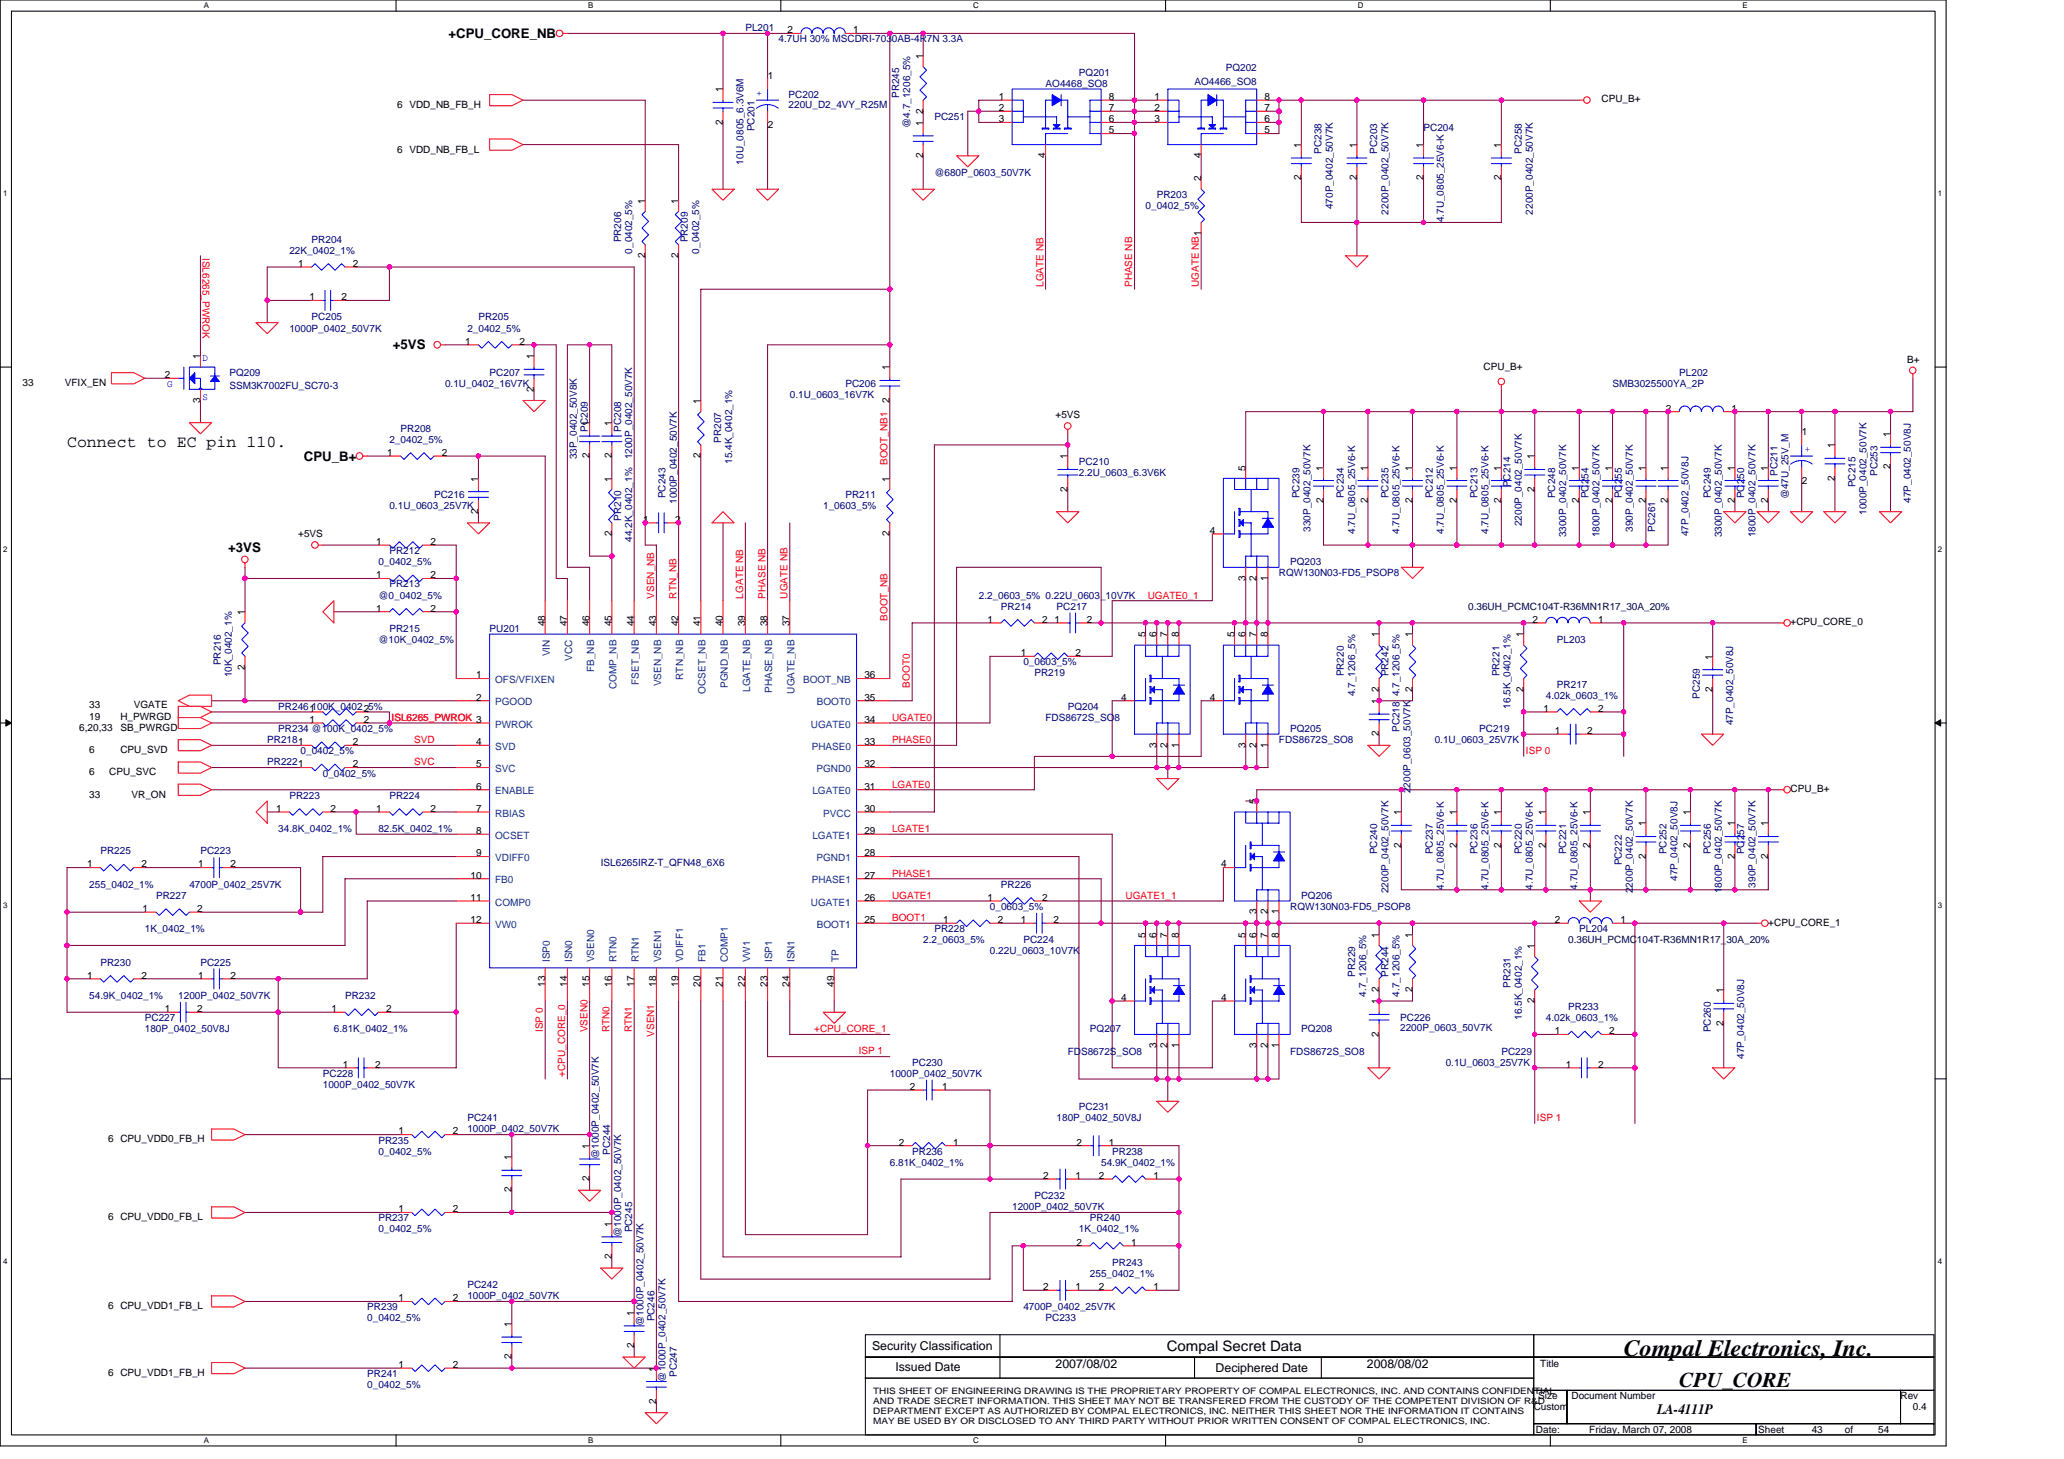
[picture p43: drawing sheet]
<svg xmlns="http://www.w3.org/2000/svg" width="297mm" height="210mm" viewBox="0 0 297 210" stroke-linecap="round" stroke-linejoin="round" font-family="sans-serif">
<defs><g id="words">
<text font-size="3.3" x="233.7" y="195.1">Compal Electronics, Inc.</text>
<text font-size="3" x="241.7" y="199.6">CPU_CORE</text>
<text font-size="2.4" x="9.6" y="64.3">Connect to EC pin 110.</text>
<g font-size="2.1">
<text x="167.9" y="194.4">Compal Secret Data</text>
<text x="238.5" y="203.5">LA-4111P</text>
</g>
<g font-size="1.9">
<text x="64.5" y="5.4">+CPU_CORE_NB</text>
<text x="56.5" y="50.2">+5VS</text>
<text x="43.7" y="66.3">CPU_B+</text>
<text x="32.8" y="79.4">+3VS</text>
</g>
<g font-size="1.8">
<text x="125.5" y="194.2">Security Classification</text>
<text x="128.9" y="197.3">Issued Date</text>
<text x="151.9" y="196.8">2007/08/02</text>
<text x="174.9" y="197.4">Deciphered Date</text>
<text x="196.7" y="196.8">2008/08/02</text>
</g>
<g font-size="1.4" fill="#000080">
<text x="107.3" y="4.5">PL201</text>
<text x="112.1" y="6.1">4.7UH 30% MSCDRI-7030AB-4R7N 3.3A</text>
<text x="155.3" y="10.9">PQ201</text>
<text x="176.4" y="10.3">PQ202</text>
<text x="113.5" y="14.1">PC202</text>
<text x="113.5" y="15.5">220U_D2_4VY_R25M</text>
<text x="129.4" y="14.1" transform="rotate(-90 129.4 14.1)">PR245</text>
<text x="134.5" y="17.3">PC251</text>
<text x="150.5" y="12.5">AO4468_SO8</text>
<text x="171.9" y="12.2">AO4466_SO8</text>
<text x="107" y="23.7" transform="rotate(-90 107 23.7)">10U_0805_6.3V6M</text>
<text x="108.6" y="18.9" transform="rotate(-90 108.6 18.9)">PC201</text>
<text x="131" y="18.4" transform="rotate(-90 131 18.4)">@4.7_1206_5%</text>
<text x="190.2" y="22.1" transform="rotate(-90 190.2 22.1)">PC238</text>
<text x="198.2" y="22.1" transform="rotate(-90 198.2 22.1)">PC203</text>
<text x="204.9" y="18.9">PC204</text>
<text x="219" y="22.1" transform="rotate(-90 219 22.1)">PC258</text>
<text x="134.5" y="25.3">@680P_0603_50V7K</text>
<text x="166.5" y="28.5">PR203</text>
<text x="44.8" y="34.9">PR204</text>
<text x="89.4" y="34.9" transform="rotate(-90 89.4 34.9)">PR206</text>
<text x="99" y="34.9" transform="rotate(-90 99 34.9)">PR209</text>
<text x="164.9" y="30.1">0_0402_5%</text>
<text x="191.8" y="30.1" transform="rotate(-90 191.8 30.1)">470P_0402_50V7K</text>
<text x="199.8" y="30.9" transform="rotate(-90 199.8 30.9)">2200P_0402_50V7K</text>
<text x="207.8" y="32" transform="rotate(-90 207.8 32)">4.7U_0805_25V6-K</text>
<text x="220.6" y="30.9" transform="rotate(-90 220.6 30.9)">2200P_0402_50V7K</text>
<text x="41.7" y="36.5">22K_0402_1%</text>
<text x="91" y="36.5" transform="rotate(-90 91 36.5)">0_0402_5%</text>
<text x="100.6" y="36.5" transform="rotate(-90 100.6 36.5)">0_0402_5%</text>
<text x="41.7" y="47.7">1000P_0402_50V7K</text>
<text x="44.8" y="46.1">PC205</text>
<text x="67.3" y="47.7">2_0402_5%</text>
<text x="68.9" y="46.1">PR205</text>
<text x="33" y="54.1">PQ209</text>
<text x="33" y="56">SSM3K7002FU_SC70-3</text>
<text x="64" y="55.7">0.1U_0402_16V7K</text>
<text x="70.5" y="54.1">PC207</text>
<text x="113.7" y="57.3">0.1U_0603_16V7K</text>
<text x="121.7" y="55.7">PC206</text>
<text x="232.1" y="55.7">SMB3025500YA_2P</text>
<text x="241.7" y="54.1">PL202</text>
<text x="56" y="63.7">2_0402_5%</text>
<text x="57.7" y="62.1">PR208</text>
<text x="84.6" y="62.1" transform="rotate(-90 84.6 62.1)">PC209</text>
<text x="89.4" y="62.1" transform="rotate(-90 89.4 62.1)">PC208</text>
<text x="103.8" y="63.7" transform="rotate(-90 103.8 63.7)">PR207</text>
<text x="62.5" y="71.7">PC216</text>
<text x="83" y="66.1" transform="rotate(-90 83 66.1)">33P_0402_50V8K</text>
<text x="91" y="66.1" transform="rotate(-90 91 66.1)">1200P_0402_50V7K</text>
<text x="95.8" y="71.7" transform="rotate(-90 95.8 71.7)">PC243</text>
<text x="105.4" y="66.7" transform="rotate(-90 105.4 66.7)">15.4K_0402_1%</text>
<text x="121.7" y="71.7">PR211</text>
<text x="155.3" y="66.9">PC210</text>
<text x="155.3" y="68.5">2.2U_0603_6.3V6K</text>
<text x="187" y="71.7" transform="rotate(-90 187 71.7)">PC239</text>
<text x="193.4" y="71.7" transform="rotate(-90 193.4 71.7)">PC234</text>
<text x="199.8" y="71.7" transform="rotate(-90 199.8 71.7)">PC235</text>
<text x="206.2" y="71.7" transform="rotate(-90 206.2 71.7)">PC212</text>
<text x="212.6" y="71.7" transform="rotate(-90 212.6 71.7)">PC213</text>
<text x="217.4" y="70.1" transform="rotate(-90 217.4 70.1)">PC214</text>
<text x="223.8" y="71.7" transform="rotate(-90 223.8 71.7)">PC248</text>
<text x="228.6" y="71.7" transform="rotate(-90 228.6 71.7)">PC254</text>
<text x="233.4" y="71.7" transform="rotate(-90 233.4 71.7)">PC255</text>
<text x="246.2" y="71.7" transform="rotate(-90 246.2 71.7)">PC249</text>
<text x="251" y="71.7" transform="rotate(-90 251 71.7)">PC250</text>
<text x="255.8" y="68.5" transform="rotate(-90 255.8 68.5)">PC211</text>
<text x="257.4" y="71.9" transform="rotate(-90 257.4 71.9)">@47U_25V_M</text>
<text x="267" y="70.1" transform="rotate(-90 267 70.1)">PC215</text>
<text x="270.2" y="68.5" transform="rotate(-90 270.2 68.5)">PC253</text>
<text x="56" y="73.3">0.1U_0603_25V7K</text>
<text x="89.4" y="74.9" transform="rotate(-90 89.4 74.9)">PR210</text>
<text x="91" y="77.9" transform="rotate(-90 91 77.9)">44.2K_0402_1%</text>
<text x="97.4" y="72.5" transform="rotate(-90 97.4 72.5)">1000P_0402_50V7K</text>
<text x="118.5" y="73.3">1_0603_5%</text>
<text x="188.6" y="76.5" transform="rotate(-90 188.6 76.5)">330P_0402_50V7K</text>
<text x="195" y="76.8" transform="rotate(-90 195 76.8)">4.7U_0805_25V6-K</text>
<text x="201.4" y="76.8" transform="rotate(-90 201.4 76.8)">4.7U_0805_25V6-K</text>
<text x="207.8" y="76.8" transform="rotate(-90 207.8 76.8)">4.7U_0805_25V6-K</text>
<text x="214.2" y="76.8" transform="rotate(-90 214.2 76.8)">4.7U_0805_25V6-K</text>
<text x="219" y="75.7" transform="rotate(-90 219 75.7)">2200P_0402_50V7K</text>
<text x="225.4" y="77.3" transform="rotate(-90 225.4 77.3)">3300P_0402_50V7K</text>
<text x="230.2" y="77.3" transform="rotate(-90 230.2 77.3)">1800P_0402_50V7K</text>
<text x="235" y="76.5" transform="rotate(-90 235 76.5)">390P_0402_50V7K</text>
<text x="238.2" y="76.5" transform="rotate(-90 238.2 76.5)">PC261</text>
<text x="243" y="77.1" transform="rotate(-90 243 77.1)">47P_0402_50V8J</text>
<text x="247.8" y="77.3" transform="rotate(-90 247.8 77.3)">3300P_0402_50V7K</text>
<text x="252.6" y="77.3" transform="rotate(-90 252.6 77.3)">1800P_0402_50V7K</text>
<text x="268.6" y="74.1" transform="rotate(-90 268.6 74.1)">1000P_0402_50V7K</text>
<text x="275" y="72.3" transform="rotate(-90 275 72.3)">47P_0402_50V8J</text>
<text x="54.5" y="81.3">0_0402_5%</text>
<text x="56" y="79.7">PR212</text>
<text x="184.1" y="82.9">RQW130N03-FD5_PSOP8</text>
<text x="185.7" y="81.3">PQ203</text>
<text x="54.5" y="86.1">@0_0402_5%</text>
<text x="56" y="84.5">PR213</text>
<text x="140.9" y="86.1">2.2_0603_5% 0.22U_0603_10V7K</text>
<text x="144.1" y="87.7">PR214</text>
<text x="152.1" y="87.7">PC217</text>
<text x="31.8" y="95.7" transform="rotate(-90 31.8 95.7)">PR216</text>
<text x="54.5" y="92.5">@10K_0402_5%</text>
<text x="56" y="90.9">PR215</text>
<text x="70.5" y="90.9">PU201</text>
<text x="147.3" y="95.7">0_0603_5%</text>
<text x="224.1" y="92.5">PL203</text>
<text x="33.4" y="97.5" transform="rotate(-90 33.4 97.5)">10K_0402_1%</text>
<text x="148.9" y="97.3">PR219</text>
<text x="193.4" y="97.3" transform="rotate(-90 193.4 97.3)">PR220</text>
<text x="195" y="100.2" transform="rotate(-90 195 100.2)">4.7_1206_5%</text>
<text x="199.8" y="97.3" transform="rotate(-90 199.8 97.3)">PR242</text>
<text x="201.4" y="100.2" transform="rotate(-90 201.4 100.2)">4.7_1206_5%</text>
<text x="215.8" y="97.3" transform="rotate(-90 215.8 97.3)">PR221</text>
<text x="217.4" y="101.9" transform="rotate(-90 217.4 101.9)">16.5K_0402_1%</text>
<text x="222.5" y="100.5">4.02k_0603_1%</text>
<text x="224.1" y="98.9">PR217</text>
<text x="244.6" y="100.5" transform="rotate(-90 244.6 100.5)">PC259</text>
<text x="38.5" y="106.9">PR2181</text>
<text x="40" y="105.3">PR234 @100K_0402_5%</text>
<text x="40" y="102.1">PR246 100K_0402_5%</text>
<text x="150.5" y="103.7">FDS8672S_SO8</text>
<text x="153.7" y="102.1">PQ204</text>
<text x="184.1" y="106.9">FDS8672S_SO8</text>
<text x="185.7" y="105.3">PQ205</text>
<text x="201.4" y="105.3" transform="rotate(-90 201.4 105.3)">PC218</text>
<text x="206.5" y="106.9">0.1U_0603_25V7K</text>
<text x="212.9" y="105.3">PC219</text>
<text x="249.4" y="104.4" transform="rotate(-90 249.4 104.4)">47P_0402_50V8J</text>
<text x="38.5" y="110.1">PR2221</text>
<text x="43.3" y="108.5">0_0402_5%</text>
<text x="46.5" y="111.7">0_0402_5%</text>
<text x="40" y="119.7">34.8K_0402_1%</text>
<text x="41.7" y="114.9">PR223</text>
<text x="54.5" y="119.7">82.5K_0402_1%</text>
<text x="56" y="114.9">PR224</text>
<text x="203" y="114.1" transform="rotate(-90 203 114.1)">2200P_0603_50V7K</text>
<text x="14.5" y="122.9">PR225</text>
<text x="28.8" y="122.9">PC223</text>
<text x="86.5" y="124.5">ISL6265IRZ-T_QFN48_6X6</text>
<text x="198.2" y="122.9" transform="rotate(-90 198.2 122.9)">PC240</text>
<text x="206.2" y="122.9" transform="rotate(-90 206.2 122.9)">PC237</text>
<text x="212.6" y="122.9" transform="rotate(-90 212.6 122.9)">PC236</text>
<text x="219" y="122.9" transform="rotate(-90 219 122.9)">PC220</text>
<text x="225.4" y="122.9" transform="rotate(-90 225.4 122.9)">PC221</text>
<text x="233.4" y="124.5" transform="rotate(-90 233.4 124.5)">PC222</text>
<text x="239.8" y="122.9" transform="rotate(-90 239.8 122.9)">PC252</text>
<text x="246.2" y="122.9" transform="rotate(-90 246.2 122.9)">PC256</text>
<text x="251" y="122.9" transform="rotate(-90 251 122.9)">PC257</text>
<text x="12.8" y="127.7">255_0402_1%</text>
<text x="22.5" y="129.3">PR227</text>
<text x="27.3" y="127.7">4700P_0402_25V7K</text>
<text x="142.5" y="130.9">0_0603_5%</text>
<text x="144.1" y="127.7">PR226</text>
<text x="185.7" y="130.9">RQW130N03-FD5_PSOP8</text>
<text x="187.3" y="129.3">PQ206</text>
<text x="199.8" y="128.5" transform="rotate(-90 199.8 128.5)">2200P_0402_50V7K</text>
<text x="207.8" y="128" transform="rotate(-90 207.8 128)">4.7U_0805_25V6-K</text>
<text x="214.2" y="128" transform="rotate(-90 214.2 128)">4.7U_0805_25V6-K</text>
<text x="220.6" y="128" transform="rotate(-90 220.6 128)">4.7U_0805_25V6-K</text>
<text x="227" y="128" transform="rotate(-90 227 128)">4.7U_0805_25V6-K</text>
<text x="235" y="128.5" transform="rotate(-90 235 128.5)">2200P_0402_50V7K</text>
<text x="241.4" y="126.7" transform="rotate(-90 241.4 126.7)">47P_0402_50V8J</text>
<text x="247.8" y="128.5" transform="rotate(-90 247.8 128.5)">1800P_0402_50V7K</text>
<text x="252.6" y="127.7" transform="rotate(-90 252.6 127.7)">390P_0402_50V7K</text>
<text x="20.8" y="134.1">1K_0402_1%</text>
<text x="132.9" y="135.7">2.2_0603_5%</text>
<text x="134.5" y="134.1">PR228</text>
<text x="142.5" y="137.3">0.22U_0603_10V7K</text>
<text x="147.3" y="135.7">PC224</text>
<text x="227.3" y="134.1">PL204</text>
<text x="12.8" y="143.7">54.9K_0402_1%</text>
<text x="14.5" y="138.9">PR230</text>
<text x="25.7" y="143.7">1200P_0402_50V7K</text>
<text x="28.8" y="138.9">PC225</text>
<text x="49.7" y="143.7">PR232</text>
<text x="195" y="140.5" transform="rotate(-90 195 140.5)">PR229</text>
<text x="196.6" y="143.4" transform="rotate(-90 196.6 143.4)">4.7_1206_5%</text>
<text x="199.8" y="140.5" transform="rotate(-90 199.8 140.5)">PR244</text>
<text x="201.4" y="143.4" transform="rotate(-90 201.4 143.4)">4.7_1206_5%</text>
<text x="217.4" y="142.1" transform="rotate(-90 217.4 142.1)">PR231</text>
<text x="20.8" y="146.9">PC227</text>
<text x="20.8" y="148.5">180P_0402_50V8J</text>
<text x="48" y="148.5">6.81K_0402_1%</text>
<text x="156.9" y="148.5">PQ207</text>
<text x="187.3" y="148.5">PQ208</text>
<text x="201.5" y="146.9">PC226</text>
<text x="201.5" y="148.4">2200P_0603_50V7K</text>
<text x="219" y="146.7" transform="rotate(-90 219 146.7)">16.5K_0402_1%</text>
<text x="222.5" y="146.9">4.02k_0603_1%</text>
<text x="225.7" y="145.3">PR233</text>
<text x="246.2" y="148.5" transform="rotate(-90 246.2 148.5)">PC260</text>
<text x="46.5" y="154.9">PC228</text>
<text x="128.1" y="154.9">1000P_0402_50V7K</text>
<text x="131.3" y="153.3">PC230</text>
<text x="153.7" y="151.7">FDS8672S_SO8</text>
<text x="185.7" y="151.7">FDS8672S_SO8</text>
<text x="208.1" y="153.3">0.1U_0603_25V7K</text>
<text x="216.1" y="151.7">PC229</text>
<text x="251" y="152.4" transform="rotate(-90 251 152.4)">47P_0402_50V8J</text>
<text x="46.5" y="156.5">1000P_0402_50V7K</text>
<text x="67.3" y="161.3">PC241</text>
<text x="152.1" y="161.3">180P_0402_50V8J</text>
<text x="155.3" y="159.7">PC231</text>
<text x="54.5" y="164.5">PR235</text>
<text x="54.5" y="166.1">0_0402_5%</text>
<text x="67.3" y="162.9">1000P_0402_50V7K</text>
<text x="86.2" y="166.8" transform="rotate(-90 86.2 166.8)">@1000P_0402_50V7K</text>
<text x="87.8" y="166.1" transform="rotate(-90 87.8 166.1)">PC244</text>
<text x="128.1" y="167.7">6.81K_0402_1%</text>
<text x="131.3" y="166.1">PR236</text>
<text x="158.5" y="167.7">54.9K_0402_1%</text>
<text x="160.1" y="166.1">PR238</text>
<text x="148.9" y="172.5">PC232</text>
<text x="54.5" y="175.7">PR237</text>
<text x="54.5" y="177.3">0_0402_5%</text>
<text x="89.4" y="177.9" transform="rotate(-90 89.4 177.9)">@1000P_0402_50V7K</text>
<text x="91" y="177.3" transform="rotate(-90 91 177.3)">PC245</text>
<text x="145.7" y="174.1">1200P_0402_50V7K</text>
<text x="155.3" y="177.3">1K_0402_1%</text>
<text x="156.9" y="175.7">PR240</text>
<text x="67.3" y="185.3">PC242</text>
<text x="156.9" y="183.7">255_0402_1%</text>
<text x="160.1" y="182.1">PR243</text>
<text x="52.8" y="188.5">PR239</text>
<text x="52.8" y="190.1">0_0402_5%</text>
<text x="67.3" y="186.9">1000P_0402_50V7K</text>
<text x="92.6" y="190.8" transform="rotate(-90 92.6 190.8)">@1000P_0402_50V7K</text>
<text x="94.2" y="190.1" transform="rotate(-90 94.2 190.1)">PC246</text>
<text x="147.3" y="188.5">4700P_0402_25V7K</text>
<text x="150.5" y="190.1">PC233</text>
<text x="52.8" y="198.1">PR241</text>
<text x="52.8" y="199.7">0_0402_5%</text>
<text x="95.8" y="198.8" transform="rotate(-90 95.8 198.8)">@1000P_0402_50V7K</text>
<text x="97.4" y="198.1" transform="rotate(-90 97.4 198.1)">PC247</text>
</g>
<g font-size="1.4">
<text x="113.3" y="4.8">2</text>
<text x="122.8" y="4.8">1</text>
<text x="110.5" y="11.4">1</text>
<text x="132.8" y="8.5" transform="rotate(-90 132.8 8.5)">1</text>
<text x="57.2" y="15.5">6 VDD_NB_FB_H</text>
<text x="104" y="17.9" transform="rotate(-90 104 17.9)">2</text>
<text x="104" y="13.3" transform="rotate(-90 104 13.3)">1</text>
<text x="132.8" y="16.3" transform="rotate(-90 132.8 16.3)">2</text>
<text x="143.7" y="17.6">3</text>
<text x="143.7" y="16">2</text>
<text x="143.7" y="14.4">1</text>
<text x="159.6" y="17.6">6</text>
<text x="159.6" y="16">7</text>
<text x="159.6" y="14.4">8</text>
<text x="166.1" y="17.6">3</text>
<text x="166.1" y="16">2</text>
<text x="166.1" y="14.4">1</text>
<text x="182" y="17.6">6</text>
<text x="182" y="16">7</text>
<text x="182" y="14.4">8</text>
<text x="230.5" y="14.7">CPU_B+</text>
<text x="57.2" y="21.9">6 VDD_NB_FB_L</text>
<text x="110.5" y="18.4">2</text>
<text x="132.8" y="22.7" transform="rotate(-90 132.8 22.7)">2</text>
<text x="132.8" y="18.1" transform="rotate(-90 132.8 18.1)">1</text>
<text x="150.4" y="22.7" transform="rotate(-90 150.4 22.7)">4</text>
<text x="159.6" y="19.2">5</text>
<text x="172.8" y="22.7" transform="rotate(-90 172.8 22.7)">4</text>
<text x="182" y="19.2">5</text>
<text x="187.3" y="21.3" transform="rotate(-90 187.3 21.3)">1</text>
<text x="195.3" y="21.3" transform="rotate(-90 195.3 21.3)">1</text>
<text x="204.8" y="21.3" transform="rotate(-90 204.8 21.3)">1</text>
<text x="216" y="21.3" transform="rotate(-90 216 21.3)">1</text>
<text x="92.8" y="29.3" transform="rotate(-90 92.8 29.3)">1</text>
<text x="97.6" y="29.3" transform="rotate(-90 97.6 29.3)">1</text>
<text x="172.8" y="26.1" transform="rotate(-90 172.8 26.1)">2</text>
<text x="187.3" y="25.9" transform="rotate(-90 187.3 25.9)">2</text>
<text x="195.3" y="25.9" transform="rotate(-90 195.3 25.9)">2</text>
<text x="204.8" y="25.9" transform="rotate(-90 204.8 25.9)">2</text>
<text x="216" y="25.9" transform="rotate(-90 216 25.9)">2</text>
<text x="42.9" y="38.4">1</text>
<text x="50.8" y="38.4">2</text>
<text x="92.8" y="37.1" transform="rotate(-90 92.8 37.1)">2</text>
<text x="97.6" y="37.1" transform="rotate(-90 97.6 37.1)">2</text>
<text x="44.5" y="43.2">1</text>
<text x="49.2" y="43.2">2</text>
<text x="28.8" y="51.7" transform="rotate(-90 28.8 51.7)">1</text>
<text x="66.9" y="49.6">1</text>
<text x="74.8" y="49.6">2</text>
<text x="76.8" y="51.7" transform="rotate(-90 76.8 51.7)">1</text>
<text x="128" y="53.3" transform="rotate(-90 128 53.3)">1</text>
<text x="213.5" y="53.3">CPU_B+</text>
<text x="274.5" y="52.2">B+</text>
<text x="3.3" y="55.5">33</text>
<text x="9.3" y="55.5">VFIX_EN</text>
<text x="23.7" y="54.4">2</text>
<text x="28.8" y="57.9" transform="rotate(-90 28.8 57.9)">3</text>
<text x="76.8" y="56.3" transform="rotate(-90 76.8 56.3)">2</text>
<text x="100.8" y="58.1" transform="rotate(-90 100.8 58.1)">1</text>
<text x="128" y="57.9" transform="rotate(-90 128 57.9)">2</text>
<text x="239.8" y="59.2">2</text>
<text x="249.2" y="59.2">1</text>
<text x="55.7" y="65.6">1</text>
<text x="63.6" y="65.6">2</text>
<text x="84.8" y="65.9" transform="rotate(-90 84.8 65.9)">2</text>
<text x="84.8" y="61.3" transform="rotate(-90 84.8 61.3)">1</text>
<text x="88" y="65.9" transform="rotate(-90 88 65.9)">2</text>
<text x="88" y="61.3" transform="rotate(-90 88 61.3)">1</text>
<text x="100.8" y="65.9" transform="rotate(-90 100.8 65.9)">2</text>
<text x="151.9" y="60.2">+5VS</text>
<text x="259.3" y="62.6">1</text>
<text x="264.1" y="64.5" transform="rotate(-90 264.1 64.5)">1</text>
<text x="272.1" y="62.9" transform="rotate(-90 272.1 62.9)">1</text>
<text x="68.8" y="69.3" transform="rotate(-90 68.8 69.3)">1</text>
<text x="88" y="69.3" transform="rotate(-90 88 69.3)">1</text>
<text x="128" y="69.3" transform="rotate(-90 128 69.3)">1</text>
<text x="153.6" y="70.7" transform="rotate(-90 153.6 70.7)">2</text>
<text x="153.6" y="66.1" transform="rotate(-90 153.6 66.1)">1</text>
<text x="179.3" y="67.7" transform="rotate(-90 179.3 67.7)">5</text>
<text x="190.5" y="67.7" transform="rotate(-90 190.5 67.7)">1</text>
<text x="196.8" y="67.7" transform="rotate(-90 196.8 67.7)">1</text>
<text x="203.3" y="67.7" transform="rotate(-90 203.3 67.7)">1</text>
<text x="209.7" y="67.7" transform="rotate(-90 209.7 67.7)">1</text>
<text x="216" y="67.7" transform="rotate(-90 216 67.7)">1</text>
<text x="220.8" y="70.7" transform="rotate(-90 220.8 70.7)">2</text>
<text x="220.8" y="66.1" transform="rotate(-90 220.8 66.1)">1</text>
<text x="227.3" y="67.7" transform="rotate(-90 227.3 67.7)">1</text>
<text x="232" y="67.7" transform="rotate(-90 232 67.7)">1</text>
<text x="236.9" y="67.7" transform="rotate(-90 236.9 67.7)">1</text>
<text x="240" y="67.7" transform="rotate(-90 240 67.7)">1</text>
<text x="249.7" y="67.7" transform="rotate(-90 249.7 67.7)">1</text>
<text x="254.5" y="67.7" transform="rotate(-90 254.5 67.7)">1</text>
<text x="259.3" y="69.6">2</text>
<text x="264.1" y="69.2" transform="rotate(-90 264.1 69.2)">2</text>
<text x="272.1" y="67.5" transform="rotate(-90 272.1 67.5)">2</text>
<text x="42.9" y="77.3">+5VS</text>
<text x="68.8" y="73.9" transform="rotate(-90 68.8 73.9)">2</text>
<text x="88" y="77.2" transform="rotate(-90 88 77.2)">2</text>
<text x="92.5" y="75.2">1</text>
<text x="97.2" y="75.2">2</text>
<text x="128" y="77.2" transform="rotate(-90 128 77.2)">2</text>
<text x="174.1" y="76.8">4</text>
<text x="190.5" y="72.3" transform="rotate(-90 190.5 72.3)">2</text>
<text x="196.8" y="72.3" transform="rotate(-90 196.8 72.3)">2</text>
<text x="203.3" y="72.3" transform="rotate(-90 203.3 72.3)">2</text>
<text x="209.7" y="72.3" transform="rotate(-90 209.7 72.3)">2</text>
<text x="216" y="72.3" transform="rotate(-90 216 72.3)">2</text>
<text x="227.3" y="72.3" transform="rotate(-90 227.3 72.3)">2</text>
<text x="232" y="72.3" transform="rotate(-90 232 72.3)">2</text>
<text x="236.9" y="72.3" transform="rotate(-90 236.9 72.3)">2</text>
<text x="240" y="72.3" transform="rotate(-90 240 72.3)">2</text>
<text x="249.7" y="72.3" transform="rotate(-90 249.7 72.3)">2</text>
<text x="254.5" y="72.3" transform="rotate(-90 254.5 72.3)">2</text>
<text x="54.1" y="78.4">1</text>
<text x="54.1" y="83.2">1</text>
<text x="62" y="78.4">2</text>
<text x="62" y="83.2">2</text>
<text x="179.3" y="83.5" transform="rotate(-90 179.3 83.5)">3</text>
<text x="180.8" y="83.5" transform="rotate(-90 180.8 83.5)">2</text>
<text x="182.5" y="83.5" transform="rotate(-90 182.5 83.5)">1</text>
<text x="35.2" y="88.5" transform="rotate(-90 35.2 88.5)">1</text>
<text x="54.1" y="88">1</text>
<text x="62" y="88">2</text>
<text x="142.1" y="89.6">1</text>
<text x="150" y="89.6">2</text>
<text x="151.7" y="89.6">1</text>
<text x="156.4" y="89.6">2</text>
<text x="220.6" y="89.6">2</text>
<text x="230" y="89.6">1</text>
<text x="257.7" y="90">+CPU_CORE_0</text>
<text x="78.4" y="90.1" transform="rotate(-90 78.4 90.1)">48</text>
<text x="81.6" y="90.1" transform="rotate(-90 81.6 90.1)">47</text>
<text x="84.8" y="90.1" transform="rotate(-90 84.8 90.1)">46</text>
<text x="88" y="90.1" transform="rotate(-90 88 90.1)">45</text>
<text x="91.2" y="90.1" transform="rotate(-90 91.2 90.1)">44</text>
<text x="94.4" y="90.1" transform="rotate(-90 94.4 90.1)">43</text>
<text x="97.6" y="90.1" transform="rotate(-90 97.6 90.1)">42</text>
<text x="100.8" y="90.1" transform="rotate(-90 100.8 90.1)">41</text>
<text x="104" y="90.1" transform="rotate(-90 104 90.1)">40</text>
<text x="107.2" y="90.1" transform="rotate(-90 107.2 90.1)">39</text>
<text x="110.4" y="90.1" transform="rotate(-90 110.4 90.1)">38</text>
<text x="113.6" y="90.1" transform="rotate(-90 113.6 90.1)">37</text>
<text x="146.9" y="94.4">1</text>
<text x="154.8" y="94.4">2</text>
<text x="164.8" y="91.7" transform="rotate(-90 164.8 91.7)">5</text>
<text x="166.5" y="91.7" transform="rotate(-90 166.5 91.7)">6</text>
<text x="168" y="91.7" transform="rotate(-90 168 91.7)">7</text>
<text x="169.6" y="91.7" transform="rotate(-90 169.6 91.7)">8</text>
<text x="177.6" y="91.7" transform="rotate(-90 177.6 91.7)">5</text>
<text x="179.3" y="91.7" transform="rotate(-90 179.3 91.7)">6</text>
<text x="180.8" y="91.7" transform="rotate(-90 180.8 91.7)">7</text>
<text x="182.5" y="91.7" transform="rotate(-90 182.5 91.7)">8</text>
<text x="198.5" y="91.7" transform="rotate(-90 198.5 91.7)">1</text>
<text x="203.3" y="91.7" transform="rotate(-90 203.3 91.7)">1</text>
<text x="219.3" y="91.7" transform="rotate(-90 219.3 91.7)">1</text>
<text x="246.5" y="94.9" transform="rotate(-90 246.5 94.9)">1</text>
<text x="12.8" y="101.8">33</text>
<text x="19.3" y="101.8">VGATE</text>
<text x="35.2" y="96.4" transform="rotate(-90 35.2 96.4)">2</text>
<text x="68.5" y="97.6">1</text>
<text x="68.5" y="100.8">2</text>
<text x="124.4" y="100.8">35</text>
<text x="124.4" y="97.6">36</text>
<text x="161.4" y="100.8">4</text>
<text x="174.1" y="100.8">4</text>
<text x="198.5" y="101.3" transform="rotate(-90 198.5 101.3)">1</text>
<text x="198.5" y="99.5" transform="rotate(-90 198.5 99.5)">2</text>
<text x="203.3" y="99.5" transform="rotate(-90 203.3 99.5)">2</text>
<text x="219.3" y="99.5" transform="rotate(-90 219.3 99.5)">2</text>
<text x="246.5" y="99.5" transform="rotate(-90 246.5 99.5)">2</text>
<text x="11.4" y="105.2">6,20,33</text>
<text x="12.8" y="103.5">19</text>
<text x="17.3" y="105.2">SB_PWRGD</text>
<text x="17.3" y="103.5">H_PWRGD</text>
<text x="44.5" y="104">1</text>
<text x="44.5" y="102.4">1</text>
<text x="50.8" y="107.2">2</text>
<text x="52.4" y="104">2</text>
<text x="52.4" y="102.4">2</text>
<text x="68.5" y="107.2">4</text>
<text x="124.4" y="107.2">33</text>
<text x="124.4" y="104">34</text>
<text x="166.5" y="107.5" transform="rotate(-90 166.5 107.5)">3</text>
<text x="168" y="107.5" transform="rotate(-90 168 107.5)">2</text>
<text x="169.6" y="107.5" transform="rotate(-90 169.6 107.5)">1</text>
<text x="179.3" y="107.5" transform="rotate(-90 179.3 107.5)">3</text>
<text x="180.8" y="107.5" transform="rotate(-90 180.8 107.5)">2</text>
<text x="182.5" y="107.5" transform="rotate(-90 182.5 107.5)">1</text>
<text x="198.5" y="105.9" transform="rotate(-90 198.5 105.9)">2</text>
<text x="222.1" y="102.4">1</text>
<text x="223.7" y="105.6">1</text>
<text x="228.4" y="105.6">2</text>
<text x="230" y="102.4">2</text>
<text x="12.8" y="108.4">6</text>
<text x="12.8" y="111.5">6</text>
<text x="15.7" y="111.5">CPU_SVC</text>
<text x="17.3" y="108.4">CPU_SVD</text>
<text x="50.8" y="110.4">2</text>
<text x="68.5" y="110.4">5</text>
<text x="68.5" y="113.6">6</text>
<text x="124.4" y="110.4">32</text>
<text x="124.4" y="113.6">31</text>
<text x="257.7" y="114">CPU_B+</text>
<text x="12.8" y="114.7">33</text>
<text x="18.9" y="114.7">VR_ON</text>
<text x="39.7" y="116.8">1</text>
<text x="47.6" y="116.8">2</text>
<text x="54.1" y="116.8">1</text>
<text x="62" y="116.8">2</text>
<text x="68.5" y="120">8</text>
<text x="68.5" y="116.8">7</text>
<text x="124.4" y="116.8">30</text>
<text x="124.4" y="120">29</text>
<text x="180.8" y="115.7" transform="rotate(-90 180.8 115.7)">5</text>
<text x="201.7" y="117.3" transform="rotate(-90 201.7 117.3)">1</text>
<text x="209.7" y="117.3" transform="rotate(-90 209.7 117.3)">1</text>
<text x="216" y="117.3" transform="rotate(-90 216 117.3)">1</text>
<text x="222.5" y="117.3" transform="rotate(-90 222.5 117.3)">1</text>
<text x="228.9" y="117.3" transform="rotate(-90 228.9 117.3)">1</text>
<text x="236.9" y="118.9" transform="rotate(-90 236.9 118.9)">1</text>
<text x="243.3" y="117.3" transform="rotate(-90 243.3 117.3)">1</text>
<text x="249.7" y="118.9" transform="rotate(-90 249.7 118.9)">1</text>
<text x="254.5" y="118.9" transform="rotate(-90 254.5 118.9)">1</text>
<text x="12.5" y="124.8">1</text>
<text x="20.4" y="124.8">2</text>
<text x="28.5" y="124.8">1</text>
<text x="33.2" y="124.8">2</text>
<text x="68.5" y="123.2">9</text>
<text x="124.4" y="123.2">28</text>
<text x="175.7" y="124.8">4</text>
<text x="201.7" y="121.9" transform="rotate(-90 201.7 121.9)">2</text>
<text x="209.7" y="121.9" transform="rotate(-90 209.7 121.9)">2</text>
<text x="216" y="121.9" transform="rotate(-90 216 121.9)">2</text>
<text x="222.5" y="121.9" transform="rotate(-90 222.5 121.9)">2</text>
<text x="228.9" y="121.9" transform="rotate(-90 228.9 121.9)">2</text>
<text x="236.9" y="123.5" transform="rotate(-90 236.9 123.5)">2</text>
<text x="243.3" y="121.9" transform="rotate(-90 243.3 121.9)">2</text>
<text x="249.7" y="123.5" transform="rotate(-90 249.7 123.5)">2</text>
<text x="254.5" y="123.5" transform="rotate(-90 254.5 123.5)">2</text>
<text x="20.5" y="131.2">1</text>
<text x="28.4" y="131.2">2</text>
<text x="67.7" y="129.6">11</text>
<text x="67.7" y="126.4">10</text>
<text x="124.4" y="126.4">27</text>
<text x="124.4" y="129.6">26</text>
<text x="142.1" y="129.6">1</text>
<text x="150" y="129.6">2</text>
<text x="180.8" y="131.6" transform="rotate(-90 180.8 131.6)">3</text>
<text x="182.5" y="131.6" transform="rotate(-90 182.5 131.6)">2</text>
<text x="184" y="131.6" transform="rotate(-90 184 131.6)">1</text>
<text x="67.7" y="132.8">12</text>
<text x="124.4" y="132.8">25</text>
<text x="135.7" y="132.8">1</text>
<text x="143.6" y="132.8">2</text>
<text x="146.9" y="132.8">1</text>
<text x="151.6" y="132.8">2</text>
<text x="164.8" y="134.9" transform="rotate(-90 164.8 134.9)">5</text>
<text x="166.5" y="134.9" transform="rotate(-90 166.5 134.9)">6</text>
<text x="168" y="134.9" transform="rotate(-90 168 134.9)">7</text>
<text x="169.6" y="134.9" transform="rotate(-90 169.6 134.9)">8</text>
<text x="179.3" y="134.9" transform="rotate(-90 179.3 134.9)">5</text>
<text x="180.8" y="134.9" transform="rotate(-90 180.8 134.9)">6</text>
<text x="182.5" y="134.9" transform="rotate(-90 182.5 134.9)">7</text>
<text x="184" y="134.9" transform="rotate(-90 184 134.9)">8</text>
<text x="198.5" y="134.9" transform="rotate(-90 198.5 134.9)">1</text>
<text x="203.3" y="134.9" transform="rotate(-90 203.3 134.9)">1</text>
<text x="220.8" y="136.5" transform="rotate(-90 220.8 136.5)">1</text>
<text x="223.7" y="132.8">2</text>
<text x="233.2" y="132.8">1</text>
<text x="254.5" y="133.2">+CPU_CORE_1</text>
<text x="12.5" y="140.8">1</text>
<text x="20.4" y="140.8">2</text>
<text x="28.5" y="140.8">1</text>
<text x="33.2" y="140.8">2</text>
<text x="78.4" y="142" transform="rotate(-90 78.4 142)">13</text>
<text x="81.6" y="142" transform="rotate(-90 81.6 142)">14</text>
<text x="84.8" y="142" transform="rotate(-90 84.8 142)">15</text>
<text x="88" y="142" transform="rotate(-90 88 142)">16</text>
<text x="91.2" y="142" transform="rotate(-90 91.2 142)">17</text>
<text x="94.4" y="142" transform="rotate(-90 94.4 142)">18</text>
<text x="97.6" y="142" transform="rotate(-90 97.6 142)">19</text>
<text x="100.8" y="142" transform="rotate(-90 100.8 142)">20</text>
<text x="104" y="142" transform="rotate(-90 104 142)">21</text>
<text x="107.2" y="142" transform="rotate(-90 107.2 142)">22</text>
<text x="110.4" y="142" transform="rotate(-90 110.4 142)">23</text>
<text x="113.6" y="142" transform="rotate(-90 113.6 142)">24</text>
<text x="120" y="142" transform="rotate(-90 120 142)">49</text>
<text x="161.4" y="144">4</text>
<text x="175.7" y="144">4</text>
<text x="198.5" y="142.7" transform="rotate(-90 198.5 142.7)">2</text>
<text x="203.3" y="142.7" transform="rotate(-90 203.3 142.7)">2</text>
<text x="248" y="142.9" transform="rotate(-90 248 142.9)">1</text>
<text x="23.7" y="145.6">1</text>
<text x="28.4" y="145.6">2</text>
<text x="47.7" y="145.6">1</text>
<text x="55.6" y="145.6">2</text>
<text x="198.5" y="149.2" transform="rotate(-90 198.5 149.2)">2</text>
<text x="198.5" y="144.5" transform="rotate(-90 198.5 144.5)">1</text>
<text x="220.8" y="144.4" transform="rotate(-90 220.8 144.4)">2</text>
<text x="223.7" y="148.8">1</text>
<text x="231.6" y="148.8">2</text>
<text x="248" y="147.6" transform="rotate(-90 248 147.6)">2</text>
<text x="49.3" y="153.6">1</text>
<text x="54" y="153.6">2</text>
<text x="166.5" y="150.7" transform="rotate(-90 166.5 150.7)">3</text>
<text x="168" y="150.7" transform="rotate(-90 168 150.7)">2</text>
<text x="169.6" y="150.7" transform="rotate(-90 169.6 150.7)">1</text>
<text x="180.8" y="150.7" transform="rotate(-90 180.8 150.7)">3</text>
<text x="182.5" y="150.7" transform="rotate(-90 182.5 150.7)">2</text>
<text x="184" y="150.7" transform="rotate(-90 184 150.7)">1</text>
<text x="225.4" y="153.6">1</text>
<text x="230" y="153.6">2</text>
<text x="130.9" y="156.8">2</text>
<text x="135.6" y="156.8">1</text>
<text x="15.6" y="164.4">6 CPU_VDD0_FB_H</text>
<text x="57.3" y="163.2">1</text>
<text x="65.2" y="163.2">2</text>
<text x="73.6" y="166.9" transform="rotate(-90 73.6 166.9)">1</text>
<text x="84.8" y="165.3" transform="rotate(-90 84.8 165.3)">1</text>
<text x="129.3" y="164.8">2</text>
<text x="137.2" y="164.8">1</text>
<text x="154.9" y="164.8">2</text>
<text x="159.6" y="164.8">1</text>
<text x="73.6" y="171.6" transform="rotate(-90 73.6 171.6)">2</text>
<text x="84.8" y="169.9" transform="rotate(-90 84.8 169.9)">2</text>
<text x="150.1" y="169.6">2</text>
<text x="154.8" y="169.6">1</text>
<text x="158.1" y="169.6">2</text>
<text x="166" y="169.6">1</text>
<text x="15.6" y="175.6">6 CPU_VDD0_FB_L</text>
<text x="57.3" y="174.4">1</text>
<text x="65.2" y="174.4">2</text>
<text x="88" y="176.5" transform="rotate(-90 88 176.5)">1</text>
<text x="154.9" y="179.2">2</text>
<text x="162.8" y="179.2">1</text>
<text x="88" y="181.2" transform="rotate(-90 88 181.2)">2</text>
<text x="150.1" y="185.6">2</text>
<text x="154.8" y="185.6">1</text>
<text x="158.1" y="185.6">2</text>
<text x="166" y="185.6">1</text>
<text x="15.6" y="188.4">6 CPU_VDD1_FB_L</text>
<text x="57.3" y="187.2">1</text>
<text x="65.2" y="187.2">2</text>
<text x="73.6" y="190.9" transform="rotate(-90 73.6 190.9)">1</text>
<text x="91.2" y="189.3" transform="rotate(-90 91.2 189.3)">1</text>
<text x="15.6" y="198">6 CPU_VDD1_FB_H</text>
<text x="57.3" y="196.8">1</text>
<text x="65.2" y="196.8">2</text>
<text x="73.6" y="195.6" transform="rotate(-90 73.6 195.6)">2</text>
<text x="91.2" y="194" transform="rotate(-90 91.2 194)">2</text>
<text x="94.4" y="197.3" transform="rotate(-90 94.4 197.3)">1</text>
<text x="221.7" y="196.7">Title</text>
<text x="94.4" y="202" transform="rotate(-90 94.4 202)">2</text>
<text x="220.7" y="202.9">Custom</text>
<text x="221.4" y="201.3">Size</text>
<text x="226.2" y="201.3">Document Number</text>
<text x="273.5" y="201.3">Rev</text>
<text x="275.3" y="202.9">0.4</text>
<text x="221" y="206.1">Date:</text>
<text x="228.7" y="206.1">Friday, March 07, 2008</text>
<text x="253" y="206.1">Sheet</text>
<text x="260.7" y="206.1">43</text>
<text x="265.5" y="206.1">of</text>
<text x="270.3" y="206.1">54</text>
</g>
<g font-size="1.4" fill="#00f">
<text x="108.9" y="13.8">+</text>
<text x="29.2" y="51.9">D</text>
<text x="24" y="55.7">G</text>
<text x="29.2" y="57.5">S</text>
<text x="259.8" y="65">+</text>
</g>
<g font-size="1.4" fill="#f00">
<text x="29.2" y="37.1" transform="rotate(90 29.2 37.1)">ISL6265_PWROK</text>
<text x="150.2" y="41.3" transform="rotate(-90 150.2 41.3)">LGATE NB</text>
<text x="163" y="41.3" transform="rotate(-90 163 41.3)">PHASE NB</text>
<text x="172.5" y="41.3" transform="rotate(-90 172.5 41.3)">UGATE NB1</text>
<text x="127.7" y="66.9" transform="rotate(-90 127.7 66.9)">BOOT_NB1</text>
<text x="94.1" y="86.1" transform="rotate(-90 94.1 86.1)">VSEN_NB</text>
<text x="97.3" y="86.1" transform="rotate(-90 97.3 86.1)">RTN_NB</text>
<text x="107" y="86.1" transform="rotate(-90 107 86.1)">LGATE NB</text>
<text x="110.1" y="86.1" transform="rotate(-90 110.1 86.1)">PHASE NB</text>
<text x="113.3" y="86.1" transform="rotate(-90 113.3 86.1)">UGATE NB</text>
<text x="127.7" y="89.3" transform="rotate(-90 127.7 89.3)">BOOT_NB</text>
<text x="165.2" y="86.1">UGATE0_1</text>
<text x="131" y="98.9" transform="rotate(-90 131 98.9)">BOOT0</text>
<text x="56.4" y="103.7">ISL6265_PWROK 3</text>
<text x="59.6" y="106.9">SVD</text>
<text x="128.4" y="103.7">UGATE0</text>
<text x="128.4" y="106.9">PHASE0</text>
<text x="59.6" y="110.1">SVC</text>
<text x="128.4" y="113.3">LGATE0</text>
<text x="219.6" y="108.5">ISP 0</text>
<text x="128.4" y="119.7">LGATE1</text>
<text x="128.4" y="129.3">UGATE1</text>
<text x="128.4" y="126.1">PHASE1</text>
<text x="162" y="129.3">UGATE1_1</text>
<text x="128.4" y="132.5">BOOT1</text>
<text x="78.1" y="148.5" transform="rotate(-90 78.1 148.5)">ISP 0</text>
<text x="84.5" y="148.5" transform="rotate(-90 84.5 148.5)">VSEN0</text>
<text x="87.7" y="148.5" transform="rotate(-90 87.7 148.5)">RTN0</text>
<text x="90.9" y="148.5" transform="rotate(-90 90.9 148.5)">RTN1</text>
<text x="94.1" y="149.1" transform="rotate(-90 94.1 149.1)">VSEN1</text>
<text x="117.2" y="148.5">+CPU_CORE_1</text>
<text x="81.3" y="154.9" transform="rotate(-90 81.3 154.9)">+CPU_CORE_0</text>
<text x="123.6" y="151.7">ISP 1</text>
<text x="221.2" y="161.3">ISP 1</text>
</g>
<g font-size="1.4" fill="#000040">
<text x="211.3" y="87.7">0.36UH_PCMC104T-R36MN1R17_30A_20%</text>
<text x="225.7" y="135.7">0.36UH_PCMC104T-R36MN1R17_30A_20%</text>
</g>
<g font-size="1.4" fill="#004080">
<text x="79.1" y="94.4" transform="rotate(-90 79.1 94.4)">VIN</text>
<text x="82.3" y="95.1" transform="rotate(-90 82.3 95.1)">VCC</text>
<text x="71.3" y="98.3">OFS/VFIXEN</text>
<text x="71.3" y="101.5">PGOOD</text>
<text x="85.5" y="96.7" transform="rotate(-90 85.5 96.7)">FB_NB</text>
<text x="88.7" y="99.1" transform="rotate(-90 88.7 99.1)">COMP_NB</text>
<text x="91.9" y="98.5" transform="rotate(-90 91.9 98.5)">FSET_NB</text>
<text x="95.1" y="98.7" transform="rotate(-90 95.1 98.7)">VSEN_NB</text>
<text x="98.3" y="97.8" transform="rotate(-90 98.3 97.8)">RTN_NB</text>
<text x="101.5" y="99.8" transform="rotate(-90 101.5 99.8)">OCSET_NB</text>
<text x="104.7" y="99" transform="rotate(-90 104.7 99)">PGND_NB</text>
<text x="107.9" y="99.5" transform="rotate(-90 107.9 99.5)">LGATE_NB</text>
<text x="111.1" y="99.7" transform="rotate(-90 111.1 99.7)">PHASE_NB</text>
<text x="114.3" y="99.8" transform="rotate(-90 114.3 99.8)">UGATE_NB</text>
<text x="115.6" y="98.3">BOOT_NB</text>
<text x="117.6" y="101.5">BOOT0</text>
<text x="71.3" y="104.7">PWROK</text>
<text x="71.3" y="107.9">SVD</text>
<text x="116.7" y="104.7">UGATE0</text>
<text x="116.8" y="107.9">PHASE0</text>
<text x="71.3" y="111.1">SVC</text>
<text x="117.5" y="111.1">PGND0</text>
<text x="71.3" y="114.3">ENABLE</text>
<text x="71.3" y="117.5">RBIAS</text>
<text x="116.9" y="114.3">LGATE0</text>
<text x="118.5" y="117.5">PVCC</text>
<text x="71.3" y="120.7">OCSET</text>
<text x="71.3" y="123.9">VDIFF0</text>
<text x="116.9" y="120.7">LGATE1</text>
<text x="117.5" y="123.9">PGND1</text>
<text x="71.3" y="130.3">COMP0</text>
<text x="71.3" y="127.1">FB0</text>
<text x="116.7" y="130.3">UGATE1</text>
<text x="116.8" y="127.1">PHASE1</text>
<text x="71.3" y="133.5">VW0</text>
<text x="117.6" y="133.5">BOOT1</text>
<text x="79.1" y="138.4" transform="rotate(-90 79.1 138.4)">ISP0</text>
<text x="82.3" y="138.4" transform="rotate(-90 82.3 138.4)">ISN0</text>
<text x="85.5" y="138.4" transform="rotate(-90 85.5 138.4)">VSEN0</text>
<text x="88.7" y="138.4" transform="rotate(-90 88.7 138.4)">RTN0</text>
<text x="91.9" y="138.4" transform="rotate(-90 91.9 138.4)">RTN1</text>
<text x="95.1" y="138.4" transform="rotate(-90 95.1 138.4)">VSEN1</text>
<text x="98.3" y="138.4" transform="rotate(-90 98.3 138.4)">VDIFF1</text>
<text x="101.5" y="138.4" transform="rotate(-90 101.5 138.4)">FB1</text>
<text x="104.7" y="138.4" transform="rotate(-90 104.7 138.4)">COMP1</text>
<text x="107.9" y="138.4" transform="rotate(-90 107.9 138.4)">VW1</text>
<text x="111.1" y="138.4" transform="rotate(-90 111.1 138.4)">ISP1</text>
<text x="114.3" y="138.4" transform="rotate(-90 114.3 138.4)">ISN1</text>
<text x="120.7" y="138.4" transform="rotate(-90 120.7 138.4)">TP</text>
</g>
<g font-size="1.3">
<text x="125.7" y="200.5">THIS SHEET OF ENGINEERING DRAWING IS THE PROPRIETARY PROPERTY OF COMPAL ELECTRONICS, INC. AND CONTAINS CONFIDENTIAL</text>
<text x="125.7" y="202">AND TRADE SECRET INFORMATION. THIS SHEET MAY NOT BE TRANSFERED FROM THE CUSTODY OF THE COMPETENT DIVISION OF R&amp;D</text>
<text x="125.7" y="203.5">DEPARTMENT EXCEPT AS AUTHORIZED BY COMPAL ELECTRONICS, INC. NEITHER THIS SHEET NOR THE INFORMATION IT CONTAINS</text>
<text x="125.7" y="204.9">MAY BE USED BY OR DISCLOSED TO ANY THIRD PARTY WITHOUT PRIOR WRITTEN CONSENT OF COMPAL ELECTRONICS, INC.</text>
</g>
<g font-size="1.1">
<text x="29.3" y="1.2">A</text>
<text x="84.7" y="1.2">B</text>
<text x="140" y="1.2">C</text>
<text x="195.4" y="1.2">D</text>
<text x="250.8" y="1.2">E</text>
<text x=".4" y="28.2">1</text>
<text x="278.9" y="28.2">1</text>
<text x=".4" y="79.4">2</text>
<text x="278.9" y="79.4">2</text>
<text x=".4" y="130.6">3</text>
<text x="278.9" y="130.6">3</text>
<text x=".4" y="181.8">4</text>
<text x="278.9" y="181.8">4</text>
<text x="29.3" y="207.6">A</text>
<text x="84.7" y="207.6">B</text>
<text x="140" y="207.6">C</text>
<text x="195.4" y="207.6">D</text>
<text x="250.8" y="207.6">E</text>
</g>
</g></defs>
<path d="M0 0h280.1v208h-280.1zM1.6 1.6h276.9v204.8h-276.9z" fill="none" stroke="#000" stroke-width=".15"/>
<g fill="#fff">
<path d="M29.3 .2h.8v1.2h-.8z"/>
<path d="M29.3 206.6h.8v1.3h-.8z"/>
</g>
<path d="M57 0v1.6M57 206.4v1.6" fill="none" stroke="#000" stroke-width=".15"/>
<g fill="#fff">
<path d="M84.7 .2h.7v1.2h-.7z"/>
<path d="M84.7 206.6h.7v1.3h-.7z"/>
</g>
<path d="M112.4 0v1.6M112.4 206.4v1.6" fill="none" stroke="#000" stroke-width=".15"/>
<g fill="#fff">
<path d="M140 .2h.8v1.2h-.8z"/>
<path d="M140 206.6h.8v1.3h-.8z"/>
</g>
<path d="M167.7 0v1.6M167.7 206.4v1.6" fill="none" stroke="#000" stroke-width=".15"/>
<g fill="#fff">
<path d="M195.4 .2h.8v1.2h-.8z"/>
<path d="M195.4 206.6h.8v1.3h-.8z"/>
</g>
<path d="M223.1 0v1.6M223.1 206.4v1.6" fill="none" stroke="#000" stroke-width=".15"/>
<g fill="#fff">
<path d="M250.8 .2h.7v1.2h-.7z"/>
<path d="M250.8 206.6h.7v1.3h-.7z"/>
<path d="M.4 27.2h.7v1.3h-.7z"/>
<path d="M278.9 27.2h.6v1.3h-.6z"/>
<path d="M.4 78.4h.7v1.3h-.7z"/>
<path d="M278.9 78.4h.6v1.3h-.6z"/>
</g>
<path d="M0 52.8h1.6M278.5 52.8h1.6" fill="none" stroke="#000" stroke-width=".15"/>
<g fill="#fff">
<path d="M.4 129.6h.7v1.3h-.7z"/>
<path d="M278.9 129.6h.6v1.3h-.6z"/>
</g>
<path d="M0 104h1.6M278.5 104h1.6" fill="none" stroke="#000" stroke-width=".15"/>
<path d="M.8 103.5l.8 .5-.8 .5zM278.5 104l.8-.5v1z" fill="#000" stroke="#000" stroke-width=".14"/>
<g fill="#fff">
<path d="M.4 180.8h.7v1.3h-.7z"/>
<path d="M278.9 180.8h.6v1.3h-.6z"/>
</g>
<g fill="none" stroke="#000" stroke-width=".15">
<path d="M0 155.2h1.6M278.5 155.2h1.6M124.5 192h96.2v3.2h-96.2zM124.5 195.2h96.2v3.1h-96.2zM124.5 198.3h96.2v8.1h-96.2zM143.9 192v6.3M171.9 195.2v3.1M190.2 195.2v3.1M220.7 192h57.6v3.2h-57.6zM220.7 195.2h57.6v4.8h-57.6zM220.7 200h4.8v4.8h-4.8zM220.7 204.8h32v1.6h-32z"/>
<path d="M225.5 200h48v4.8h-48zM252.7 204.8h25.6v1.6h-25.6zM273.5 200h4.8v4.8h-4.8z"/>
</g>
<g fill="none" stroke="#800040" stroke-width=".15">
<path d="M75.3 14.4h17.6v14.4M81.7 4.8h22.4M104.1 4.8h6.4v6.4M104.1 4.8v8M104.1 17.6v9.6M110.5 4.8h3.2M110.5 17.6v9.6M123.3 4.8h4.8M128.1 4.8h4.8v3.2M128.1 4.8v48M132.9 4.8h30.4v36.8M132.9 16v1.6"/>
<path d="M144.1 16h-4.8v6.4M144.1 14.4h-3.2v3.2h3.2M160.1 16h6.4M160.1 17.6h6.4M160.1 14.4h6.4M160.1 19.2h3.2M182.5 16h1.6M182.5 17.6h1.6M182.5 14.4h1.6M184.1 14.4h3.2v6.4M184.1 14.4v4.8h-1.6M187.3 14.4h40"/>
<path d="M195.3 14.4v6.4M204.9 14.4v6.4M216.1 14.4v6.4M28.8 36.8v14.4M43.3 38.4h-4.8v8M51.3 38.4h40v48M56 38.4v4.8h-6.3M75.3 20.8h22.4v8M92.9 36.8v41.6h1.6v8M97.7 36.8v49.6M132.9 22.4v4.8M150.5 22.4v19.2"/>
<path d="M172.9 22.4v3.2M172.9 33.6v8M187.3 25.6v6.4h28.8v-6.4M195.3 25.6v11.2M204.9 25.6v6.4M20.8 54.4h3.2M28.8 57.6v3.2M38.5 43.2h6.3M64 49.6h3.3M75.3 49.6h4.7v33.6h1.7v3.2M76.9 49.6v1.6M76.9 56v1.6"/>
<path d="M84.9 49.6v11.2M128.1 57.6v11.2M128.1 49.6h-17.6v36.8M128.1 41.6h-27.2v16M190.5 59.2h6.4M196.9 59.2h6.4v8M196.9 59.2v8M203.3 59.2h17.6M209.7 59.2v8M216.1 56v11.2M220.9 59.2h6.4v8M220.9 59.2v6.4"/>
<path d="M227.3 59.2h4.8v8M232.1 59.2h8v8M236.9 59.2v8M254.5 59.2h4.8v3.2M254.5 59.2h-4.8v8M254.5 59.2v8M259.3 59.2h4.8M264.1 59.2h8v3.2M264.1 59.2v4.8M275.3 54.4v4.8h-3.2M46.5 78.4h8M52.8 65.6h3.2"/>
<path d="M62.5 78.4h3.2v19.2M64 65.6h14.5v20.8M68.9 65.6v3.2M68.9 73.6v1.6M84.9 65.6v14.4h3.2M88.1 60.8v-11.2h-6.4v32h3.2v4.8M88.1 65.6v3.2M88.1 76.8v9.6M100.9 65.6v20.8M104.1 75.2v11.2M107.3 75.2v11.2M113.7 75.2v11.2"/>
<path d="M128.1 76.8v20.8M153.7 64h-19.2v52.8h-6.4M153.7 62.4v3.2M153.7 70.4v3.2M174.5 76.8v9.6h-14.4v8h-4.8M179.3 67.2v-8h11.2v8M190.5 72v6.4h46.4M196.9 72v6.4M203.3 72v9.6M209.7 72v6.4M216.1 72v6.4M220.9 70.4v8"/>
<path d="M227.3 72v6.4M232.1 72v6.4M236.9 72v6.4M240.1 72v6.4h-3.2M249.7 72v1.6M254.5 72v1.6M259.3 68.8v4.8M264.1 68.8v4.8M272.1 67.2v6.4M35.3 83.2h19.2M35.3 81.6v6.4M35.3 96v4.8"/>
<path d="M48 88h6.5M62.5 83.2h3.2M62.5 88h3.2M142.5 89.6h-11.2v11.2h-3.2M147.3 94.4h-4.8v9.6h-14.4M150.5 89.6h1.6M156.9 89.6h1.6M158.5 89.6h6.4v1.6M158.5 89.6v-8h-20.8v25.6h-9.6M164.9 89.6h1.6v1.6M166.5 89.6h1.6M168.1 89.6h1.6v1.6"/>
<path d="M168.1 89.6v1.6M169.7 89.6h8v1.6M177.7 89.6h20.8M179.3 83.2v8M180.9 83.2v8M182.5 83.2v8M198.5 89.6h4.8v1.6M198.5 89.6v1.6M198.5 99.2v1.6h4.8v-1.6M203.3 89.6h17.6M219.3 89.6v1.6M219.3 99.2v9.6"/>
<path d="M230.5 89.6h25.6M233.7 89.6v19.2M246.5 89.6v4.8M246.5 99.2v6.4M30.5 110.4h12.8M30.5 104h14.3M30.5 113.6h35.2M30.5 102.4h14.3M30.5 107.2h12.8M30.5 100.8h35.2M38.5 116.8h1.5M48 116.8h6.5"/>
<path d="M51.3 116.8v3.2h14.4M51.3 110.4h14.4M51.3 107.2h14.4M52.8 102.4h3.2v1.6h-3.2M56 104h9.7M62.5 116.8h3.2M128.1 110.4h38.4M161.7 100.8h-1.6v8M166.5 110.4h1.6v1.6M166.5 107.2v3.2M168.1 107.2v3.2h14.4v-3.2M169.7 107.2v3.2"/>
<path d="M174.5 100.8h-1.6v8h-24v4.8h-20.8M179.3 107.2v3.2M180.9 107.2v3.2M198.5 105.6v1.6M201.7 113.6h8v3.2M201.7 113.6h-20.8v1.6h-1.6M201.7 113.6v3.2M209.7 113.6h6.4v3.2M216.1 113.6h20.8M219.3 102.4h3.2M219.3 105.6h4.8M222.5 113.6v3.2"/>
<path d="M228.9 105.6h4.8M228.9 113.6v3.2M230.5 102.4h3.2M236.9 113.6h6.4v3.2M236.9 113.6v4.8M243.3 113.6h6.4v4.8M249.7 113.6h4.8v4.8M254.5 113.6h1.6M9.6 131.2h11.2M12.8 124.8h-3.2v20.8h14.4M20.8 124.8h8M33.7 124.8h9.6v6.4"/>
<path d="M65.7 129.6h-12.9v11.2h-19.1M65.7 132.8v20.8h-11.2M65.7 126.4h-16v9.6h-40.1M65.7 123.2h-19.2v8h-17.7M128.1 120h32v33.6h14.4v-9.6h1.6M128.1 132.8h8M128.1 129.6h14.4M128.1 123.2h27.2v32h28.8v-4.8M128.1 126.4h30.4v6.4M144.1 132.8h3.2M152.1 132.8h16M164.9 132.8v1.6"/>
<path d="M166.5 132.8v1.6M168.1 132.8h1.6v1.6M168.1 132.8v1.6M169.7 132.8h9.6v1.6M176.1 124.8v4.8h-25.6M179.3 132.8h44.8M180.9 131.2v3.2M182.5 131.2v3.2M184.1 131.2v3.2M198.5 132.8v1.6M201.7 121.6v6.4h8M203.3 132.8v1.6"/>
<path d="M209.7 121.6v6.4M209.7 128h40M216.1 121.6v6.4M220.9 132.8v3.2M222.5 121.6v6.4M228.9 121.6v8M233.7 132.8h19.2M235.3 132.8v28.8M236.9 123.2v4.8M243.3 121.6v6.4M248.1 132.8v9.6M249.7 123.2v4.8h4.8v-4.8"/>
<path d="M9.6 140.8h3.2M20.8 140.8h8M28.8 145.6h19.2M40 140.8v12.8h9.7M56 145.6h9.7M78.5 144v11.2M81.7 144v11.2M84.9 144v20.8M88.1 144v32M91.3 144v44.8M94.5 144v52.8h-28.8M97.7 144v43.2h48v-8h9.6"/>
<path d="M100.9 144v40h41.6v-9.6h27.2M104.1 144v36.8h25.6v-11.2h20.8M107.3 144v33.6h17.6v-20.8h6.4M110.5 144v8h17.6M113.7 144v4.8h14.4M120.1 144v1.6M136.1 156.8h6.4v12.8M160.1 144h1.6M166.5 150.4v4.8M168.1 150.4v8M169.7 150.4v4.8M180.9 150.4v4.8"/>
<path d="M182.5 150.4v4.8M198.5 142.4v1.6h4.8v-1.6M198.5 148.8v4.8M220.9 144v17.6M220.9 148.8h3.2M220.9 153.6h4.8M230.5 153.6h4.8M232.1 148.8h3.2M248.1 147.2v6.4M35.3 174.4h22.4M35.3 163.2h22.4M65.7 174.4h22.4"/>
<path d="M65.7 163.2h19.2M73.7 163.2v3.2M73.7 171.2v3.2M84.9 169.6v1.6M124.9 164.8h4.8M137.7 164.8h17.6M147.3 179.2v6.4h3.2M155.3 169.6h3.2M160.1 164.8h9.6v20.8h-3.2M163.3 179.2h6.4M166.5 169.6h3.2M35.3 187.2h22.4"/>
<path d="M35.3 196.8h22.4M65.7 187.2h25.6M73.7 187.2v3.2M73.7 195.2v1.6M88.1 180.8v1.6M91.3 193.6v1.6M155.3 185.6h3.2M94.5 201.6v1.6"/>
</g>
<g fill="#f0f" stroke="#f0f" stroke-width=".15">
<circle cx="169.7" cy="132.8" r=".31"/>
<circle cx="35.2" cy="83.2" r=".32"/>
<circle cx="168.1" cy="110.4" r=".31"/>
<circle cx="163.3" cy="14.4" r=".31"/>
<circle cx="209.7" cy="78.4" r=".31"/>
<circle cx="219.3" cy="89.6" r=".31"/>
<circle cx="203.3" cy="89.6" r=".31"/>
<circle cx="160.1" cy="144" r=".32"/>
<circle cx="203.3" cy="132.8" r=".31"/>
<circle cx="153.6" cy="64" r=".32"/>
<circle cx="180.9" cy="89.6" r=".31"/>
<circle cx="179.3" cy="89.6" r=".31"/>
<circle cx="166.5" cy="110.4" r=".31"/>
<circle cx="177.7" cy="89.6" r=".31"/>
<circle cx="180.9" cy="132.8" r=".31"/>
<circle cx="179.3" cy="132.8" r=".31"/>
<circle cx="233.7" cy="102.4" r=".31"/>
<circle cx="164.9" cy="132.8" r=".31"/>
<circle cx="158.5" cy="132.8" r=".31"/>
<circle cx="184.1" cy="132.8" r=".31"/>
<circle cx="182.5" cy="132.8" r=".31"/>
<circle cx="254.5" cy="113.6" r=".31"/>
<circle cx="182.5" cy="89.6" r=".31"/>
<circle cx="198.5" cy="144" r=".32"/>
<circle cx="220.9" cy="132.8" r=".31"/>
<circle cx="219.3" cy="105.6" r=".31"/>
<circle cx="233.7" cy="89.6" r=".31"/>
<circle cx="248.1" cy="132.8" r=".31"/>
<circle cx="233.7" cy="105.6" r=".31"/>
<circle cx="235.3" cy="153.6" r=".31"/>
<circle cx="246.5" cy="89.6" r=".31"/>
<circle cx="158.5" cy="89.6" r=".31"/>
<circle cx="219.3" cy="102.4" r=".31"/>
<circle cx="220.9" cy="153.6" r=".31"/>
<circle cx="164.9" cy="89.6" r=".31"/>
<circle cx="220.9" cy="148.8" r=".31"/>
<circle cx="235.3" cy="148.8" r=".31"/>
<circle cx="180.8" cy="115.2" r=".32"/>
<circle cx="240.1" cy="59.2" r=".32"/>
<circle cx="236.9" cy="59.2" r=".32"/>
<circle cx="203.3" cy="59.2" r=".32"/>
<circle cx="259.3" cy="59.2" r=".32"/>
<circle cx="216.1" cy="59.2" r=".32"/>
<circle cx="209.7" cy="59.2" r=".32"/>
<circle cx="264.1" cy="59.2" r=".32"/>
<circle cx="190.5" cy="59.2" r=".32"/>
<circle cx="272.1" cy="59.2" r=".32"/>
<circle cx="236.9" cy="128" r=".32"/>
<circle cx="228.9" cy="128" r=".32"/>
<circle cx="228.9" cy="113.6" r=".31"/>
<circle cx="216.1" cy="113.6" r=".31"/>
<circle cx="222.5" cy="113.6" r=".31"/>
<circle cx="222.5" cy="128" r=".32"/>
<circle cx="169.7" cy="89.6" r=".31"/>
<circle cx="160.1" cy="108.8" r=".31"/>
<circle cx="9.6" cy="136" r=".32"/>
<circle cx="35.2" cy="100.8" r=".31"/>
<circle cx="9.6" cy="140.8" r=".31"/>
<circle cx="9.6" cy="131.2" r=".32"/>
<circle cx="169.7" cy="110.4" r=".31"/>
<circle cx="169.6" cy="155.2" r=".32"/>
<circle cx="43.2" cy="131.2" r=".32"/>
<circle cx="180.9" cy="110.4" r=".31"/>
<circle cx="182.5" cy="155.2" r=".32"/>
<circle cx="65.6" cy="88" r=".32"/>
<circle cx="65.6" cy="83.2" r=".32"/>
<circle cx="166.5" cy="132.8" r=".31"/>
<circle cx="56" cy="38.4" r=".31"/>
<circle cx="132.8" cy="4.8" r=".31"/>
<circle cx="169.7" cy="174.4" r=".31"/>
<circle cx="38.4" cy="43.2" r=".32"/>
<circle cx="168.1" cy="89.6" r=".31"/>
<circle cx="166.5" cy="89.6" r=".31"/>
<circle cx="166.5" cy="155.2" r=".32"/>
<circle cx="104.1" cy="4.8" r=".31"/>
<circle cx="91.2" cy="187.2" r=".32"/>
<circle cx="84.8" cy="49.6" r=".31"/>
<circle cx="94.5" cy="196.8" r=".31"/>
<circle cx="97.6" cy="75.2" r=".32"/>
<circle cx="65.6" cy="145.6" r=".31"/>
<circle cx="84.8" cy="163.2" r=".32"/>
<circle cx="204.9" cy="14.4" r=".31"/>
<circle cx="142.5" cy="164.8" r=".31"/>
<circle cx="142.5" cy="169.6" r=".31"/>
<circle cx="169.7" cy="169.6" r=".31"/>
<circle cx="169.6" cy="179.2" r=".32"/>
<circle cx="147.3" cy="179.2" r=".32"/>
<circle cx="124.8" cy="164.8" r=".31"/>
<circle cx="163.3" cy="17.6" r=".31"/>
<circle cx="184.1" cy="17.6" r=".31"/>
<circle cx="184.1" cy="16" r=".32"/>
<circle cx="51.2" cy="116.8" r=".31"/>
<circle cx="88.1" cy="174.4" r=".31"/>
<circle cx="73.6" cy="163.2" r=".32"/>
<circle cx="40" cy="145.6" r=".31"/>
<circle cx="73.6" cy="196.8" r=".31"/>
<circle cx="168.1" cy="132.8" r=".31"/>
<circle cx="76.8" cy="49.6" r=".31"/>
<circle cx="88" cy="80" r=".32"/>
<circle cx="128.1" cy="41.6" r=".31"/>
<circle cx="128.1" cy="49.6" r=".31"/>
<circle cx="163.3" cy="16" r=".32"/>
<circle cx="163.3" cy="19.2" r=".32"/>
<circle cx="110.5" cy="4.8" r=".31"/>
<circle cx="195.3" cy="32" r=".32"/>
<circle cx="140.8" cy="16" r=".32"/>
<circle cx="216.1" cy="14.4" r=".31"/>
<circle cx="68.8" cy="65.6" r=".31"/>
<circle cx="187.3" cy="14.4" r=".31"/>
<circle cx="73.6" cy="187.2" r=".32"/>
<circle cx="40" cy="140.8" r=".31"/>
<circle cx="180.8" cy="155.2" r=".32"/>
<circle cx="179.3" cy="110.4" r=".31"/>
<circle cx="195.3" cy="14.4" r=".31"/>
<circle cx="196.8" cy="59.2" r=".32"/>
<circle cx="209.7" cy="113.6" r=".31"/>
<circle cx="201.7" cy="113.6" r=".31"/>
<circle cx="216.1" cy="128" r=".32"/>
<circle cx="184.1" cy="14.4" r=".31"/>
<circle cx="209.7" cy="128" r=".32"/>
<circle cx="216.1" cy="78.4" r=".31"/>
<circle cx="203.3" cy="78.4" r=".31"/>
<circle cx="168.1" cy="155.2" r=".32"/>
<circle cx="254.5" cy="59.2" r=".32"/>
<circle cx="73.6" cy="174.4" r=".31"/>
<circle cx="92.8" cy="75.2" r=".32"/>
<circle cx="220.9" cy="59.2" r=".32"/>
<circle cx="220.9" cy="78.4" r=".31"/>
<circle cx="249.7" cy="59.2" r=".32"/>
<circle cx="56" cy="104" r=".32"/>
<circle cx="198.5" cy="89.6" r=".31"/>
<circle cx="198.5" cy="100.8" r=".31"/>
<circle cx="198.5" cy="132.8" r=".31"/>
<circle cx="196.9" cy="78.4" r=".31"/>
<circle cx="128.1" cy="4.8" r=".31"/>
<circle cx="236.9" cy="113.6" r=".31"/>
<circle cx="232.1" cy="59.2" r=".32"/>
<circle cx="227.3" cy="59.2" r=".32"/>
<circle cx="227.3" cy="78.4" r=".31"/>
<circle cx="232.1" cy="78.4" r=".31"/>
<circle cx="236.9" cy="78.4" r=".31"/>
<circle cx="249.7" cy="113.6" r=".31"/>
<circle cx="243.3" cy="113.6" r=".31"/>
<circle cx="243.3" cy="128" r=".32"/>
<circle cx="249.7" cy="128" r=".32"/>
<circle cx="204.8" cy="32" r=".32"/>
<circle cx="235.3" cy="132.8" r=".31"/>
</g>
<g fill="none" stroke="#f00" stroke-width=".15">
<path d="M70.5 13.6h3.2l1.6 .8-1.6 .8h-3.2zM81 4.8h.7M104.1 12.8v1.6M104.1 16v1.6M110.5 11.2v1.6M110.5 16v1.6M113.7 4.8h1.6M121.7 4.8h1.6M132.9 8v1.6M132.9 14.4v1.6M132.9 17.6v1.6M144.1 14.4h1.6"/>
<path d="M144.1 17.6h1.6M144.1 16h1.6M158.5 14.4h1.6M158.5 17.6h1.6M158.5 19.2h1.6M158.5 16h1.6M166.5 14.4h1.6M166.5 17.6h1.6M166.5 16h1.6M180.9 14.4h1.6M180.9 17.6h1.6M180.9 19.2h1.6"/>
<path d="M180.9 16h1.6M227.3 14.4h.6M43.3 38.4h1.5M49.7 38.4h1.6M70.5 20h3.2l1.6 .8-1.6 .8h-3.2zM92.9 28.8v1.6M92.9 35.2v1.6M97.7 28.8v1.6M97.7 35.2v1.6M102.5 27.2h3.2l-1.6 1.6zM108.9 27.2h3.2l-1.6 1.6zM131.3 27.2h3.2l-1.6 1.6z"/>
<path d="M132.9 20.8v1.6M137.7 22.4h3.2l-1.6 1.6zM150.5 20.8v1.6M172.9 20.8v1.6M172.9 25.6v1.6M172.9 32v1.6M187.3 20.8v1.6M187.3 24v1.6M193.7 36.8h3.2l-1.6 1.6zM195.3 20.8v1.6M195.3 24v1.6M204.9 20.8v1.6"/>
<path d="M204.9 24v1.6M216.1 20.8v1.6M216.1 24v1.6M16 53.6h3.3l1.5 .8-1.5 .8h-3.3zM24 54.4h1.7M28.8 51.2v1.6M28.8 56v1.6M36.8 46.4h3.2l-1.5 1.6zM44.8 43.2h1.7M48 43.2h1.7M63.4 49.6h.6M67.3 49.6h1.6"/>
<path d="M73.7 49.6h1.6M75.3 57.6h3.2l-1.6 1.6zM76.9 51.2v1.6M76.9 54.4v1.6M100.9 57.6v1.6M128.1 52.8v1.6M128.1 56v1.6M216.1 55.4v.6M240.1 59.2h1.6M248.1 59.2h1.6M275.3 53.8v.6M27.3 60.8h3.2l-1.7 1.6z"/>
<path d="M45.8 78.4h.7M52.2 65.6h.6M54.5 78.4h1.5M56 65.6h1.7M60.9 78.4h1.6M62.5 65.6h1.5M67.3 75.2h3.2l-1.6 1.6zM68.9 68.8v1.6M68.9 72v1.6M84.9 60.8v1.6M84.9 64v1.6M88.1 60.8v1.6"/>
<path d="M88.1 64v1.6M88.1 68.8v1.6M88.1 75.2v1.6M92.9 75.2h1.6M96.1 75.2h1.6M100.9 64v1.6M104.1 73.6l1.6 1.6h-3.2zM128.1 68.8v1.6M128.1 75.2v1.6M152.1 73.6h3.2l-1.6 1.6zM153.7 61.8v.6M153.7 65.6v1.6"/>
<path d="M153.7 68.8v1.6M174.5 76.8h1.6M179.3 67.2v1.6M190.5 67.2v1.6M190.5 70.4v1.6M196.9 67.2v1.6M196.9 70.4v1.6M203.3 67.2v1.6M203.3 70.4v1.6M209.7 67.2v1.6M209.7 70.4v1.6M216.1 67.2v1.6"/>
<path d="M216.1 70.4v1.6M220.9 65.6v1.6M220.9 68.8v1.6M227.3 67.2v1.6M227.3 70.4v1.6M232.1 67.2v1.6M232.1 70.4v1.6M236.9 67.2v1.6M236.9 70.4v1.6M240.1 67.2v1.6M240.1 70.4v1.6M248.1 73.6h3.2l-1.6 1.6z"/>
<path d="M249.7 67.2v1.6M249.7 70.4v1.6M252.9 73.6h3.2l-1.6 1.6zM254.5 67.2v1.6M254.5 70.4v1.6M257.7 73.6h3.2l-1.6 1.6zM259.3 62.4v1.6M259.3 67.2v1.6M262.5 73.6h3.2l-1.6 1.6zM264.1 64v1.6M264.1 67.2v1.6M270.5 73.6h3.2l-1.6 1.6z"/>
<path d="M272.1 62.4v1.6M272.1 65.6v1.6M35.3 81v.6M35.3 88v1.6M35.3 94.4v1.6M46.5 88l1.5-1.6v3.2zM54.5 88h1.5M54.5 83.2h1.5M60.9 88h1.6M60.9 83.2h1.6M65.7 97.6h4.8M78.5 86.4v4.8"/>
<path d="M81.7 86.4v4.8M84.9 86.4v4.8M88.1 86.4v4.8M91.3 86.4v4.8M94.5 86.4v4.8M97.7 86.4v4.8M100.9 86.4v4.8M104.1 86.4v4.8M107.3 86.4v4.8M110.5 86.4v4.8M113.7 86.4v4.8M123.3 97.6h4.8"/>
<path d="M142.5 89.6h1.6M147.3 94.4h1.6M148.9 89.6h1.6M152.1 89.6h1.6M153.7 94.4h1.6M155.3 89.6h1.6M164.9 91.2v1.6M166.5 91.2v1.6M168.1 91.2v1.6M169.7 91.2v1.6M177.7 91.2v1.6M179.3 81.6v1.6"/>
<path d="M179.3 91.2v1.6M180.9 81.6v1.6M180.9 91.2v1.6M182.5 81.6v1.6M182.5 91.2v1.6M198.5 91.2v1.6M198.5 97.6v1.6M201.7 81.6h3.2l-1.6 1.6zM203.3 91.2v1.6M203.3 97.6v1.6M219.3 91.2v1.6M219.3 97.6v1.6"/>
<path d="M220.9 89.6h1.6M228.9 89.6h1.6M246.5 94.4v1.6M246.5 97.6v1.6M256.1 89.6h.6M25.7 100.8l1.6-.8h3.2v1.6h-3.2zM25.7 103.2h3.1l1.7 .8-1.7 .8h-3.1zM25.7 106.4h3.1l1.7 .8-1.7 .8h-3.1zM25.7 109.6h3.1l1.7 .8-1.7 .8h-3.1zM25.7 112.8h3.1l1.7 .8-1.7 .8h-3.1zM25.7 101.6h3.1l1.7 .8-1.7 .8h-3.1zM36.8 116.8l1.7-1.6v3.2z"/>
<path d="M40 116.8h1.7M43.3 110.4h1.5M43.3 107.2h1.5M44.8 104h1.7M44.8 102.4h1.7M46.5 116.8h1.5M49.7 110.4h1.6M49.7 107.2h1.6M51.3 104h1.5M51.3 102.4h1.5M54.5 116.8h1.5M60.9 116.8h1.6"/>
<path d="M65.7 116.8h4.8M65.7 100.8h4.8M65.7 104h4.8M65.7 110.4h4.8M65.7 107.2h4.8M65.7 113.6h4.8M123.3 116.8h4.8M123.3 100.8h4.8M123.3 104h4.8M123.3 110.4h4.8M123.3 107.2h4.8M123.3 113.6h4.8"/>
<path d="M161.7 100.8h1.6M166.5 112h3.2l-1.6 1.6zM166.5 105.6v1.6M168.1 105.6v1.6M169.7 105.6v1.6M174.5 100.8h1.6M179.3 105.6v1.6M180.9 105.6v1.6M180.9 115.2v1.6M182.5 105.6v1.6M196.9 107.2h3.2l-1.6 1.6zM198.5 100.8v1.6"/>
<path d="M198.5 104v1.6M201.7 116.8v1.6M209.7 116.8v1.6M216.1 116.8v1.6M222.5 102.4h1.6M222.5 116.8v1.6M224.1 105.6h1.6M227.3 105.6h1.6M228.9 102.4h1.6M228.9 116.8v1.6M236.9 118.4v1.6M243.3 116.8v1.6"/>
<path d="M244.9 105.6h3.2l-1.6 1.6zM249.7 118.4v1.6M254.5 118.4v1.6M256.1 113.6h.6M12.8 124.8h1.7M19.3 124.8h1.5M20.8 131.2h1.7M27.3 131.2h1.5M28.8 124.8h1.7M32 124.8h1.7M65.7 132.8h4.8M65.7 129.6h4.8"/>
<path d="M65.7 120h4.8M65.7 126.4h4.8M65.7 123.2h4.8M78.5 139.2v4.8M81.7 139.2v4.8M84.9 139.2v4.8M88.1 139.2v4.8M91.3 139.2v4.8M94.5 139.2v4.8M97.7 139.2v4.8M100.9 139.2v4.8M104.1 139.2v4.8"/>
<path d="M107.3 139.2v4.8M110.5 139.2v4.8M113.7 139.2v4.8M120.1 139.2v4.8M123.3 132.8h4.8M123.3 129.6h4.8M123.3 120h4.8M123.3 126.4h4.8M123.3 123.2h4.8M136.1 132.8h1.6M142.5 132.8h1.6M142.5 129.6h1.6"/>
<path d="M147.3 132.8h1.6M148.9 129.6h1.6M150.5 132.8h1.6M164.9 134.4v1.6M166.5 134.4v1.6M168.1 134.4v1.6M169.7 134.4v1.6M176.1 124.8h1.6M179.3 134.4v1.6M180.9 129.6v1.6M180.9 134.4v1.6M182.5 129.6v1.6"/>
<path d="M182.5 134.4v1.6M184.1 129.6v1.6M184.1 134.4v1.6M198.5 134.4v1.6M201.7 120v1.6M203.3 134.4v1.6M209.7 120v1.6M216.1 120v1.6M220.9 136v1.6M222.5 120v1.6M224.1 132.8h1.6M227.3 129.6h3.2l-1.6 1.6z"/>
<path d="M228.9 120v1.6M232.1 132.8h1.6M236.9 121.6v1.6M243.3 120v1.6M249.7 121.6v1.6M252.9 132.8h.6M254.5 121.6v1.6M12.8 140.8h1.7M19.3 140.8h1.5M24 145.6h1.7M27.3 145.6h1.5M28.8 140.8h1.7"/>
<path d="M32 140.8h1.7M48 145.6h1.7M49.7 153.6h1.6M52.8 153.6h1.7M54.5 145.6h1.5M118.5 145.6h3.2l-1.6 1.6zM131.3 156.8h1.6M134.5 156.8h1.6M161.7 144h1.6M166.5 158.4h3.2l-1.6 1.6zM166.5 148.8v1.6M168.1 148.8v1.6"/>
<path d="M169.7 148.8v1.6M176.1 144h1.6M180.9 148.8v1.6M182.5 148.8v1.6M184.1 148.8v1.6M196.9 153.6h3.2l-1.6 1.6zM198.5 140.8v1.6M198.5 144v1.6M198.5 147.2v1.6M203.3 140.8v1.6M220.9 142.4v1.6M224.1 148.8h1.6"/>
<path d="M225.7 153.6h1.6M228.9 153.6h1.6M230.5 148.8h1.6M246.5 153.6h3.2l-1.6 1.6zM248.1 142.4v1.6M248.1 145.6v1.6M30.5 162.4h3.2l1.6 .8-1.6 .8h-3.2zM30.5 173.6h3.2l1.6 .8-1.6 .8h-3.2zM57.7 163.2h1.6M57.7 174.4h1.6M64 163.2h1.7M64 174.4h1.7"/>
<path d="M73.7 166.4v1.6M73.7 169.6v1.6M83.3 171.2h3.2l-1.6 1.6zM84.9 164.8v1.6M84.9 168v1.6M88.1 176v1.6M88.1 179.2v1.6M129.7 164.8h1.6M136.1 164.8h1.6M150.5 169.6h1.6M153.7 169.6h1.6M155.3 179.2h1.6"/>
<path d="M155.3 164.8h1.6M158.5 169.6h1.6M158.5 164.8h1.6M161.7 179.2h1.6M164.9 169.6h1.6M30.5 186.4h3.2l1.6 .8-1.6 .8h-3.2zM30.5 196h3.2l1.6 .8-1.6 .8h-3.2zM57.7 187.2h1.6M57.7 196.8h1.6M64 187.2h1.7M64 196.8h1.7M73.7 190.4v1.6"/>
<path d="M73.7 193.6v1.6M86.5 182.4h3.2l-1.6 1.6zM89.7 195.2h3.2l-1.6 1.6zM91.3 188.8v1.6M91.3 192v1.6M94.5 196.8v1.6M150.5 185.6h1.6M153.7 185.6h1.6M158.5 185.6h1.6M164.9 185.6h1.6M92.9 203.2h3.2l-1.6 1.6zM94.5 200v1.6"/>
<circle cx="80.5" cy="4.8" r=".47"/>
<circle cx="228.4" cy="14.4" r=".47"/>
<circle cx="62.9" cy="49.6" r=".47"/>
<circle cx="216.1" cy="54.9" r=".47"/>
<circle cx="275.3" cy="53.3" r=".47"/>
<circle cx="45.3" cy="78.4" r=".47"/>
<circle cx="51.7" cy="65.6" r=".47"/>
<circle cx="153.7" cy="61.3" r=".48"/>
<circle cx="35.2" cy="80.5" r=".47"/>
<circle cx="257.2" cy="89.6" r=".47"/>
<circle cx="257.2" cy="113.6" r=".47"/>
<circle cx="254" cy="132.8" r=".47"/>
</g>
<g fill="none" stroke="#00f" stroke-width=".15">
<path d="M102.6 15.5h2.9M102.6 14.7h2.9M104.1 14.4v.3M104.1 15.5v.5M108.9 14.4h3.2M110.4 15a2.46 2.46 0 0 0-1.5 .6M110.4 15a2.51 2.51 0 0 1 1.6 .6M110.5 12.8v1.6M110.5 15v1M115.3 4.8a.78 .78 0 0 1 .8-.8 .78 .78 0 0 1 .7 .8M116.9 4.8a.79 .79 0 0 1 .8-.8 .79 .79 0 0 1 .7 .8M118.5 4.8a.78 .78 0 0 1 .7-.8 .78 .78 0 0 1 .8 .8"/>
<path d="M120.1 4.8a.79 .79 0 0 1 .7-.8 .79 .79 0 0 1 .8 .8M131.4 19.5h2.9M132.9 9.6l.4 .5-.9 .9 .9 1-.9 1 .9 .9-.4 .5M132.9 19.2v.3M145.7 12.8h12.8v8h-12.8zM145.7 14.4h1.6v1.6M145.7 16h1.6M147.3 16v1.6h-1.6M147.3 16.8h4.8v1.1M150 18.4h.9v.2h-.9zM151.4 14.4h-.9v4M151.6 18.4h.9v.2h-.9z"/>
<path d="M152.7 14.4h1v4M152.7 13.6v1.6M153.2 18.4h1v.2h-1zM153.7 19.2h-3.2v1.6M153.7 16.8h3.2M156.9 16h1.6M156.9 17.6h1.6M158.5 14.4h-1.6v4.8h1.6M168.1 12.8h12.8v8h-12.8zM168.1 14.4h1.6v1.6M168.1 16h1.6M169.7 16v1.6h-1.6"/>
<path d="M169.7 16.8h4.8v1.1M172.4 18.4h1v.2h-1zM173.8 14.4h-.9v4M174 18.4h.9v.2h-.9zM175.1 13.6v1.6M175.1 14.4h1v4M175.6 18.4h.9v.2h-.9zM176.1 19.2h-3.2v1.6M176.1 16.8h3.2M179.3 16h1.6M179.3 17.6h1.6M180.9 14.4h-1.6v4.8h1.6"/>
<path d="M44.8 38.4l.5-.5 1 1 1-1 .9 1 1-1 .5 .5M92.9 30.4l-.5 .5 .9 1-.9 .9 .9 1-.9 .9 .5 .5M97.7 30.4l-.5 .5 .9 1-.9 .9 .9 1-.9 .9 .5 .5M131.4 20.3h2.9M132.9 20.3v.5M172.9 27.2l.5 .5-1 1 1 .9-1 1 1 .9-.5 .5M185.8 23.5h2.9M185.8 22.7h2.9M187.3 22.4v.3M187.3 23.5v.5M193.8 23.5h2.9M193.8 22.7h2.9"/>
<path d="M195.3 22.4v.3M195.3 23.5v.5M203.4 23.5h2.9M203.4 22.7h2.9M204.9 22.4v.3M204.9 23.5v.5M214.6 23.5h2.9M214.6 22.7h2.9M216.1 22.4v.3M216.1 23.5v.5M25.7 54.4h.8M26.5 52.8v3.2"/>
<path d="M30.3 54.1h1.3M30.9 54.1v-1.3h-3.6v3.2h1.5v-1.6h-.8M30.9 54.9v1.1h-2.1h.2v-.1h-.3v.1M46.5 43.2h.3M46.8 41.8v2.9M47.6 43.2h.4M47.6 41.8v2.9M68.9 49.6l.4 .5 1-1 1 1 .9-1 1 1 .5-.5M75.4 53.9h2.9M75.4 53.1h2.9M76.9 52.8v.3M76.9 53.9v.5"/>
<path d="M100.9 59.2l-.5 .5 .9 1-.9 .9 .9 1-.9 .9 .5 .5M126.6 55.5h2.9M126.6 54.7h2.9M128.1 54.4v.3M128.1 55.5v.5M241.7 59.2a.79 .79 0 0 1 .8-.8 .79 .79 0 0 1 .8 .8M243.3 59.2a.79 .79 0 0 1 .8-.8 .79 .79 0 0 1 .8 .8 .79 .79 0 0 1 .8-.8 .79 .79 0 0 1 .8 .8M246.5 59.2a.78 .78 0 0 1 .8-.8 .78 .78 0 0 1 .7 .8M56 78.4l.5 .5 1-1 1 1 .9-1 1 1 .5-.5M57.7 65.6l.4 .5 1-1 .9 1 1-1 1 1 .5-.5M67.4 71.5h2.9M67.4 70.7h2.9"/>
<path d="M68.9 70.4v.3M68.9 71.5v.5M83.4 63.5h2.9M83.4 62.7h2.9M84.9 62.4v.3M84.9 63.5v.5M86.6 63.5h2.9M86.6 62.7h2.9M88.1 70.4l-.5 .5 .9 1-.9 .9 .9 1-.9 .9 .5 .5M88.1 62.4v.3M88.1 63.5v.5M94.5 75.2h.3"/>
<path d="M94.8 73.8v2.9M95.6 75.2h.5M95.6 73.8v2.9M128.1 70.4l-.5 .5 .9 1-.9 .9 .9 1-.9 .9 .5 .5M152.2 68.3h2.9M152.2 67.5h2.9M153.7 67.2v.3M153.7 68.3v.5M176.1 68.8h8v12.8h-8zM177.7 68.8v1.6h4.8v-1.6M177.7 73.6v3.2h-1.6M178.3 76.3h.2v1h-.2z"/>
<path d="M178.3 74.7h.2v1h-.2zM178.3 73.1h.2v1h-.2zM178.5 73.6h4v1M178.9 75.2h1.2v4.8M179.3 68.8v1.6M180.1 70.4v3.2M180.9 68.8v1.6M181.7 74.6h1.6M182.5 75.9v.9h-4M189 69.9h2.9M189 69.1h2.9M190.5 68.8v.3"/>
<path d="M190.5 69.9v.5M195.4 69.9h2.9M195.4 69.1h2.9M196.9 68.8v.3M196.9 69.9v.5M201.8 69.9h2.9M201.8 69.1h2.9M203.3 68.8v.3M203.3 69.9v.5M208.2 69.9h2.9M208.2 69.1h2.9M209.7 68.8v.3"/>
<path d="M209.7 69.9v.5M214.6 69.9h2.9M214.6 69.1h2.9M216.1 68.8v.3M216.1 69.9v.5M219.4 68.3h2.9M219.4 67.5h2.9M220.9 67.2v.3M220.9 68.3v.5M225.8 69.9h2.9M225.8 69.1h2.9M227.3 68.8v.3"/>
<path d="M227.3 69.9v.5M230.6 69.9h2.9M230.6 69.1h2.9M232.1 68.8v.3M232.1 69.9v.5M235.4 69.9h2.9M235.4 69.1h2.9M236.9 68.8v.3M236.9 69.9v.5M238.6 69.9h2.9M238.6 69.1h2.9M240.1 68.8v.3"/>
<path d="M240.1 69.9v.5M248.2 69.9h2.9M248.2 69.1h2.9M249.7 68.8v.3M249.7 69.9v.5M253 69.9h2.9M253 69.1h2.9M254.5 68.8v.3M254.5 69.9v.5M257.7 65.6h3.2M259.3 64v1.6M259.3 66.3v.9"/>
<path d="M260.8 66.8a2.59 2.59 0 0 0-3.1 0M262.6 66.7h2.9M262.6 65.9h2.9M264.1 65.6v.3M264.1 66.7v.5M270.6 65.1h2.9M270.6 64.3h2.9M272.1 64v.3M272.1 65.1v.5M35.3 89.6l-.5 .5 .9 1-.9 .9 .9 1-.9 .9 .5 .5M56 88l.5-.5 1 1 1-1 .9 1 1-1 .5 .5M56 83.2l.5 .5 1-1 1 1 .9-1 1 1 .5-.5"/>
<path d="M70.5 91.2h52.8v48h-52.8zM144.1 89.6l.4-.5 1 1 1-1 .9 1 1-1 .5 .5M148.9 94.4l.4-.5 1 1 1-1 .9 1 1-1 .5 .5M153.7 89.6h.3M154 88.2v2.9M154.8 89.6h.5M154.8 88.2v2.9M163.3 92.8h8v12.8h-8zM164.9 92.8v1.6h4.8v-1.6M164.9 97.6v3.2h-1.6M165.5 98.7h.2v1h-.2zM165.5 97.1h.2v1h-.2z"/>
<path d="M165.7 97.6h4v1M166.2 99.2h1.1v4.8M166.5 92.8v1.6M167.3 94.4v3.2M168.1 92.8v1.6M168.9 98.6h1.6M169.7 99.9v.9h-4M176.1 92.8h8v12.8h-8zM177.7 92.8v1.6h4.8v-1.6M177.7 97.6v3.2h-1.6M178.3 98.7h.2v1h-.2zM178.3 97.1h.2v1h-.2z"/>
<path d="M178.5 97.6h4v1M178.9 99.2h1.2v4.8M179.3 92.8v1.6M180.1 94.4v3.2M180.9 80h1.6v1.6M180.9 80v1.6M180.9 92.8v1.6M180.9 80h-1.6v1.6M181.7 98.6h1.6M182.5 99.9v.9h-4M198.5 92.8l.4 .5-.9 1 .9 .9-.9 1 .9 .9-.4 .5M203.3 92.8l.4 .5-.9 1 .9 .9-.9 1 .9 .9-.4 .5"/>
<path d="M219.3 92.8l.4 .5-.9 1 .9 .9-.9 1 .9 .9-.4 .5M222.5 89.6a.78 .78 0 0 1 .8-.8 .78 .78 0 0 1 .7 .8M224.1 89.6a.79 .79 0 0 1 .8-.8 .79 .79 0 0 1 .8 .8M225.7 89.6a.8 .8 0 0 1 .8-.8 .8 .8 0 0 1 .8 .8 .78 .78 0 0 1 .8-.8 .78 .78 0 0 1 .8 .8M245 97.1h2.9M245 96.4h2.9M246.5 96v.4M246.5 97.1v.5M41.7 116.8l.4 .5 1-.9 .9 .9 1-.9 1 .9 .5-.5M44.8 110.4l.5 .5 1-1 1 1 .9-1 1 1 .5-.5M44.8 107.2l.5 .5 1-1 1 1 .9-1 1 1 .5-.5M46.5 104l.4 .5 1-1 .9 1 1-1 1 1 .5-.5"/>
<path d="M46.5 102.4l.4 .5 1-1 .9 1 1-1 1 1 .5-.5M56 116.8l.5 .5 1-.9 1 .9 .9-.9 1 .9 .5-.5M165.5 100.4h.2v.9h-.2zM168.1 104h1.6v1.6M168.1 104h-1.6v1.6M168.1 104v1.6M177.7 116.8h8v12.8h-8zM178.3 100.4h.2v.9h-.2zM179.3 116.8v1.6h4.8v-1.6M180.9 104h1.6v1.6M180.9 104v1.6M180.9 116.8v1.6"/>
<path d="M180.9 104h-1.6v1.6M181.7 118.4v3.2M182.5 116.8v1.6M197 103.5h2.9M197 102.7h2.9M198.5 102.4v.3M198.5 103.5v.5M200.2 119.5h2.9M200.2 118.7h2.9M201.7 118.4v.3M201.7 119.5v.5M208.2 119.5h2.9"/>
<path d="M208.2 118.7h2.9M209.7 118.4v.3M209.7 119.5v.5M214.6 119.5h2.9M214.6 118.7h2.9M216.1 118.4v.3M216.1 119.5v.5M221 119.5h2.9M221 118.7h2.9M222.5 118.4v.3M222.5 119.5v.5M224.1 102.4l.5-.5 .9 1 1-1 .9 1 1-1 .5 .5"/>
<path d="M225.7 105.6h.3M226 104.2v2.9M226.8 105.6h.5M226.8 104.2v2.9M227.4 119.5h2.9M227.4 118.7h2.9M228.9 118.4v.3M228.9 119.5v.5M241.8 119.5h2.9M241.8 118.7h2.9M243.3 118.4v.3M243.3 119.5v.5"/>
<path d="M14.5 124.8l.4 .5 1-.9 .9 .9 1-.9 1 .9 .5-.5M22.5 131.2l.4 .5 1-1 .9 1 1-1 1 1 .5-.5M30.5 124.8h.3M30.8 123.4v2.9M30.8 139.4v2.9M31.6 124.8h.4M31.6 123.4v2.9M31.6 139.4v2.9M137.7 132.8l.5-.4 .9 .9 1-.9 .9 .9 1-.9 .5 .4M144.1 129.6l.4-.5 1 1 1-1 .9 1 1-1 .5 .5M148.9 132.8h.3M149.2 131.4v2.9"/>
<path d="M150 132.8h.5M150 131.4v2.9M163.3 136h8v12.8h-8zM164.9 136v1.6h4.8v-1.6M166.5 136v1.6M167.3 137.6v3.2M168.1 136v1.6M177.7 136h8v12.8h-8zM179.3 121.6v3.2h-1.6M179.3 136v1.6h4.8v-1.6M179.9 124.4h.2v.9h-.2zM179.9 122.7h.2v1h-.2z"/>
<path d="M179.9 121.1h.2v1h-.2zM180.1 121.6h4v1M180.5 123.2h1.2v4.8M180.9 136v1.6M181.7 137.6v3.2M182.5 128h1.6v1.6M182.5 128v1.6M182.5 136v1.6M182.5 128h-1.6v1.6M183.3 122.6h1.6M184.1 123.9v.9h-4M198.5 136l.4 .5-.9 1 .9 .9-.9 1 .9 1-.4 .4"/>
<path d="M203.3 136l.4 .5-.9 1 .9 .9-.9 1 .9 1-.4 .4M220.9 137.6l.5 .5-1 1 1 .9-1 1 1 .9-.5 .5M225.7 132.8a.8 .8 0 0 1 .8-.8 .8 .8 0 0 1 .8 .8 .79 .79 0 0 1 .8-.8 .79 .79 0 0 1 .8 .8 .79 .79 0 0 1 .8-.8 .79 .79 0 0 1 .8 .8M230.5 132.8a.78 .78 0 0 1 .8-.8 .78 .78 0 0 1 .7 .8M235.4 121.1h2.9M235.4 120.4h2.9M236.9 120v.4M236.9 121.1v.5M248.2 121.1h2.9M248.2 120.4h2.9M249.7 120v.4M249.7 121.1v.5"/>
<path d="M253 121.1h2.9M253 120.4h2.9M254.5 120v.4M254.5 121.1v.5M14.5 140.8l.4 .5 1-.9 .9 .9 1-.9 1 .9 .5-.5M25.7 145.6h.3M26 144.2v2.9M26.8 145.6h.5M26.8 144.2v2.9M30.5 140.8h.3M31.6 140.8h.4M49.7 145.6l.4 .5 1-1 .9 1 1-1 1 1 .5-.5"/>
<path d="M51.3 153.6h.3M51.6 152.2v2.9M52.4 153.6h.4M52.4 152.2v2.9M132.9 156.8h.4M133.3 155.4v2.9M134.2 156.8h.3M134.2 155.4v2.9M164.9 140.8v3.2h-1.6M165.5 143.6h.2v.9h-.2zM165.5 141.9h.2v1h-.2zM165.5 140.4h.2v.9h-.2z"/>
<path d="M165.7 140.8h4v1M166.2 142.4h1.1v4.8M168.1 147.2h1.6v1.6M168.1 147.2v1.6M168.1 147.2h-1.6v1.6M168.9 141.8h1.6M169.7 143.1v.9h-4M179.3 140.8v3.2h-1.6M179.9 143.6h.2v.9h-.2zM179.9 141.9h.2v1h-.2zM179.9 140.4h.2v.9h-.2zM180.1 140.8h4v1"/>
<path d="M180.5 142.4h1.2v4.8M182.5 147.2h1.6v1.6M182.5 147.2v1.6M182.5 147.2h-1.6v1.6M183.3 141.8h1.6M184.1 143.1v.9h-4M197 146.7h2.9M197 145.9h2.9M198.5 145.6v.3M198.5 146.7v.5M225.7 148.8l.5-.4 .9 .9 1-.9 .9 .9 1-.9 .5 .4M227.3 153.6h.3"/>
<path d="M227.6 152.2v2.9M228.4 153.6h.5M228.4 152.2v2.9M246.6 145.1h2.9M246.6 144.4h2.9M248.1 144v.4M248.1 145.1v.5M59.3 163.2l.4 .5 1-.9 1 .9 .9-.9 1 .9 .4-.5M59.3 174.4l.4 .5 1-1 1 1 .9-1 1 1 .4-.5M72.2 169.1h2.9M72.2 168.4h2.9M73.7 168v.4"/>
<path d="M73.7 169.1v.5M83.4 167.6h2.9M83.4 166.8h2.9M84.9 166.4v.4M84.9 167.6v.4M86.6 178.8h2.9M86.6 177.9h2.9M88.1 177.6v.3M88.1 178.8v.4M131.3 164.8l.4-.4 1 .9 1-.9 .9 .9 1-.9 .5 .4M152.1 169.6h.4M152.5 168.2v2.9"/>
<path d="M153.3 169.6h.4M153.3 168.2v2.9M156.9 179.2l.4-.4 1 .9 1-.9 .9 .9 1-.9 .5 .4M156.9 164.8h.4M157.3 163.4v2.9M158.2 164.8h.3M158.2 163.4v2.9M160.1 169.6l.4-.5 1 1 1-1 .9 1 1-1 .5 .5M59.3 187.2l.4 .5 1-.9 1 .9 .9-.9 1 .9 .4-.5M59.3 196.8l.4 .5 1-.9 1 .9 .9-.9 1 .9 .4-.5M72.2 193.1h2.9M72.2 192.4h2.9"/>
<path d="M73.7 192v.4M73.7 193.1v.5M89.8 191.6h2.9M89.8 190.8h2.9M91.3 190.4v.4M91.3 191.6v.4M93 199.6h2.9M93 198.8h2.9M94.5 198.4v.4M94.5 199.6v.4M152.1 185.6h.4M152.5 184.2v2.9"/>
<path d="M153.3 184.2v2.9M153.3 185.6h.4M160.1 185.6l.4-.5 1 1 1-1 .9 1 1-1 .5 .5"/>
</g>
<g fill="#00f" stroke="#00f" stroke-width=".15">
<path d="M182.5 98.6l.8 1.3h-1.6z" fill-rule="evenodd"/>
<path d="M178.9 98.7v1l-.4-.5z" fill-rule="evenodd"/>
<path d="M169.7 98.6l.8 1.3h-1.6z" fill-rule="evenodd"/>
<path d="M165.7 99.2l.5-.5v1z" fill-rule="evenodd"/>
<path d="M169.7 141.8l.8 1.3h-1.6z" fill-rule="evenodd"/>
<path d="M165.7 142.4l.5-.5v1z" fill-rule="evenodd"/>
<path d="M184.1 122.6l.8 1.3h-1.6z" fill-rule="evenodd"/>
<path d="M180.1 123.2l.4-.5v1z" fill-rule="evenodd"/>
<path d="M173.8 13.6l1.3 .8-1.3 .8z" fill-rule="evenodd"/>
<path d="M174 17.9h.9l-.4 .5z" fill-rule="evenodd"/>
<path d="M151.4 13.6l1.3 .8-1.3 .8z" fill-rule="evenodd"/>
<path d="M151.6 17.9h.9l-.4 .5z" fill-rule="evenodd"/>
<path d="M182.5 74.6l.8 1.3h-1.6z" fill-rule="evenodd"/>
<path d="M178.9 74.7v1l-.4-.5z" fill-rule="evenodd"/>
<path d="M28 53.6v1.6l-.7-.8z" fill-rule="evenodd"/>
<path d="M30.9 54.1l.7 .8h-1.3z" fill-rule="evenodd"/>
<path d="M184.1 141.8l.8 1.3h-1.6z" fill-rule="evenodd"/>
<path d="M180.1 142.4l.4-.5v1z" fill-rule="evenodd"/>
</g>
<use href="#words"/>
</svg>
